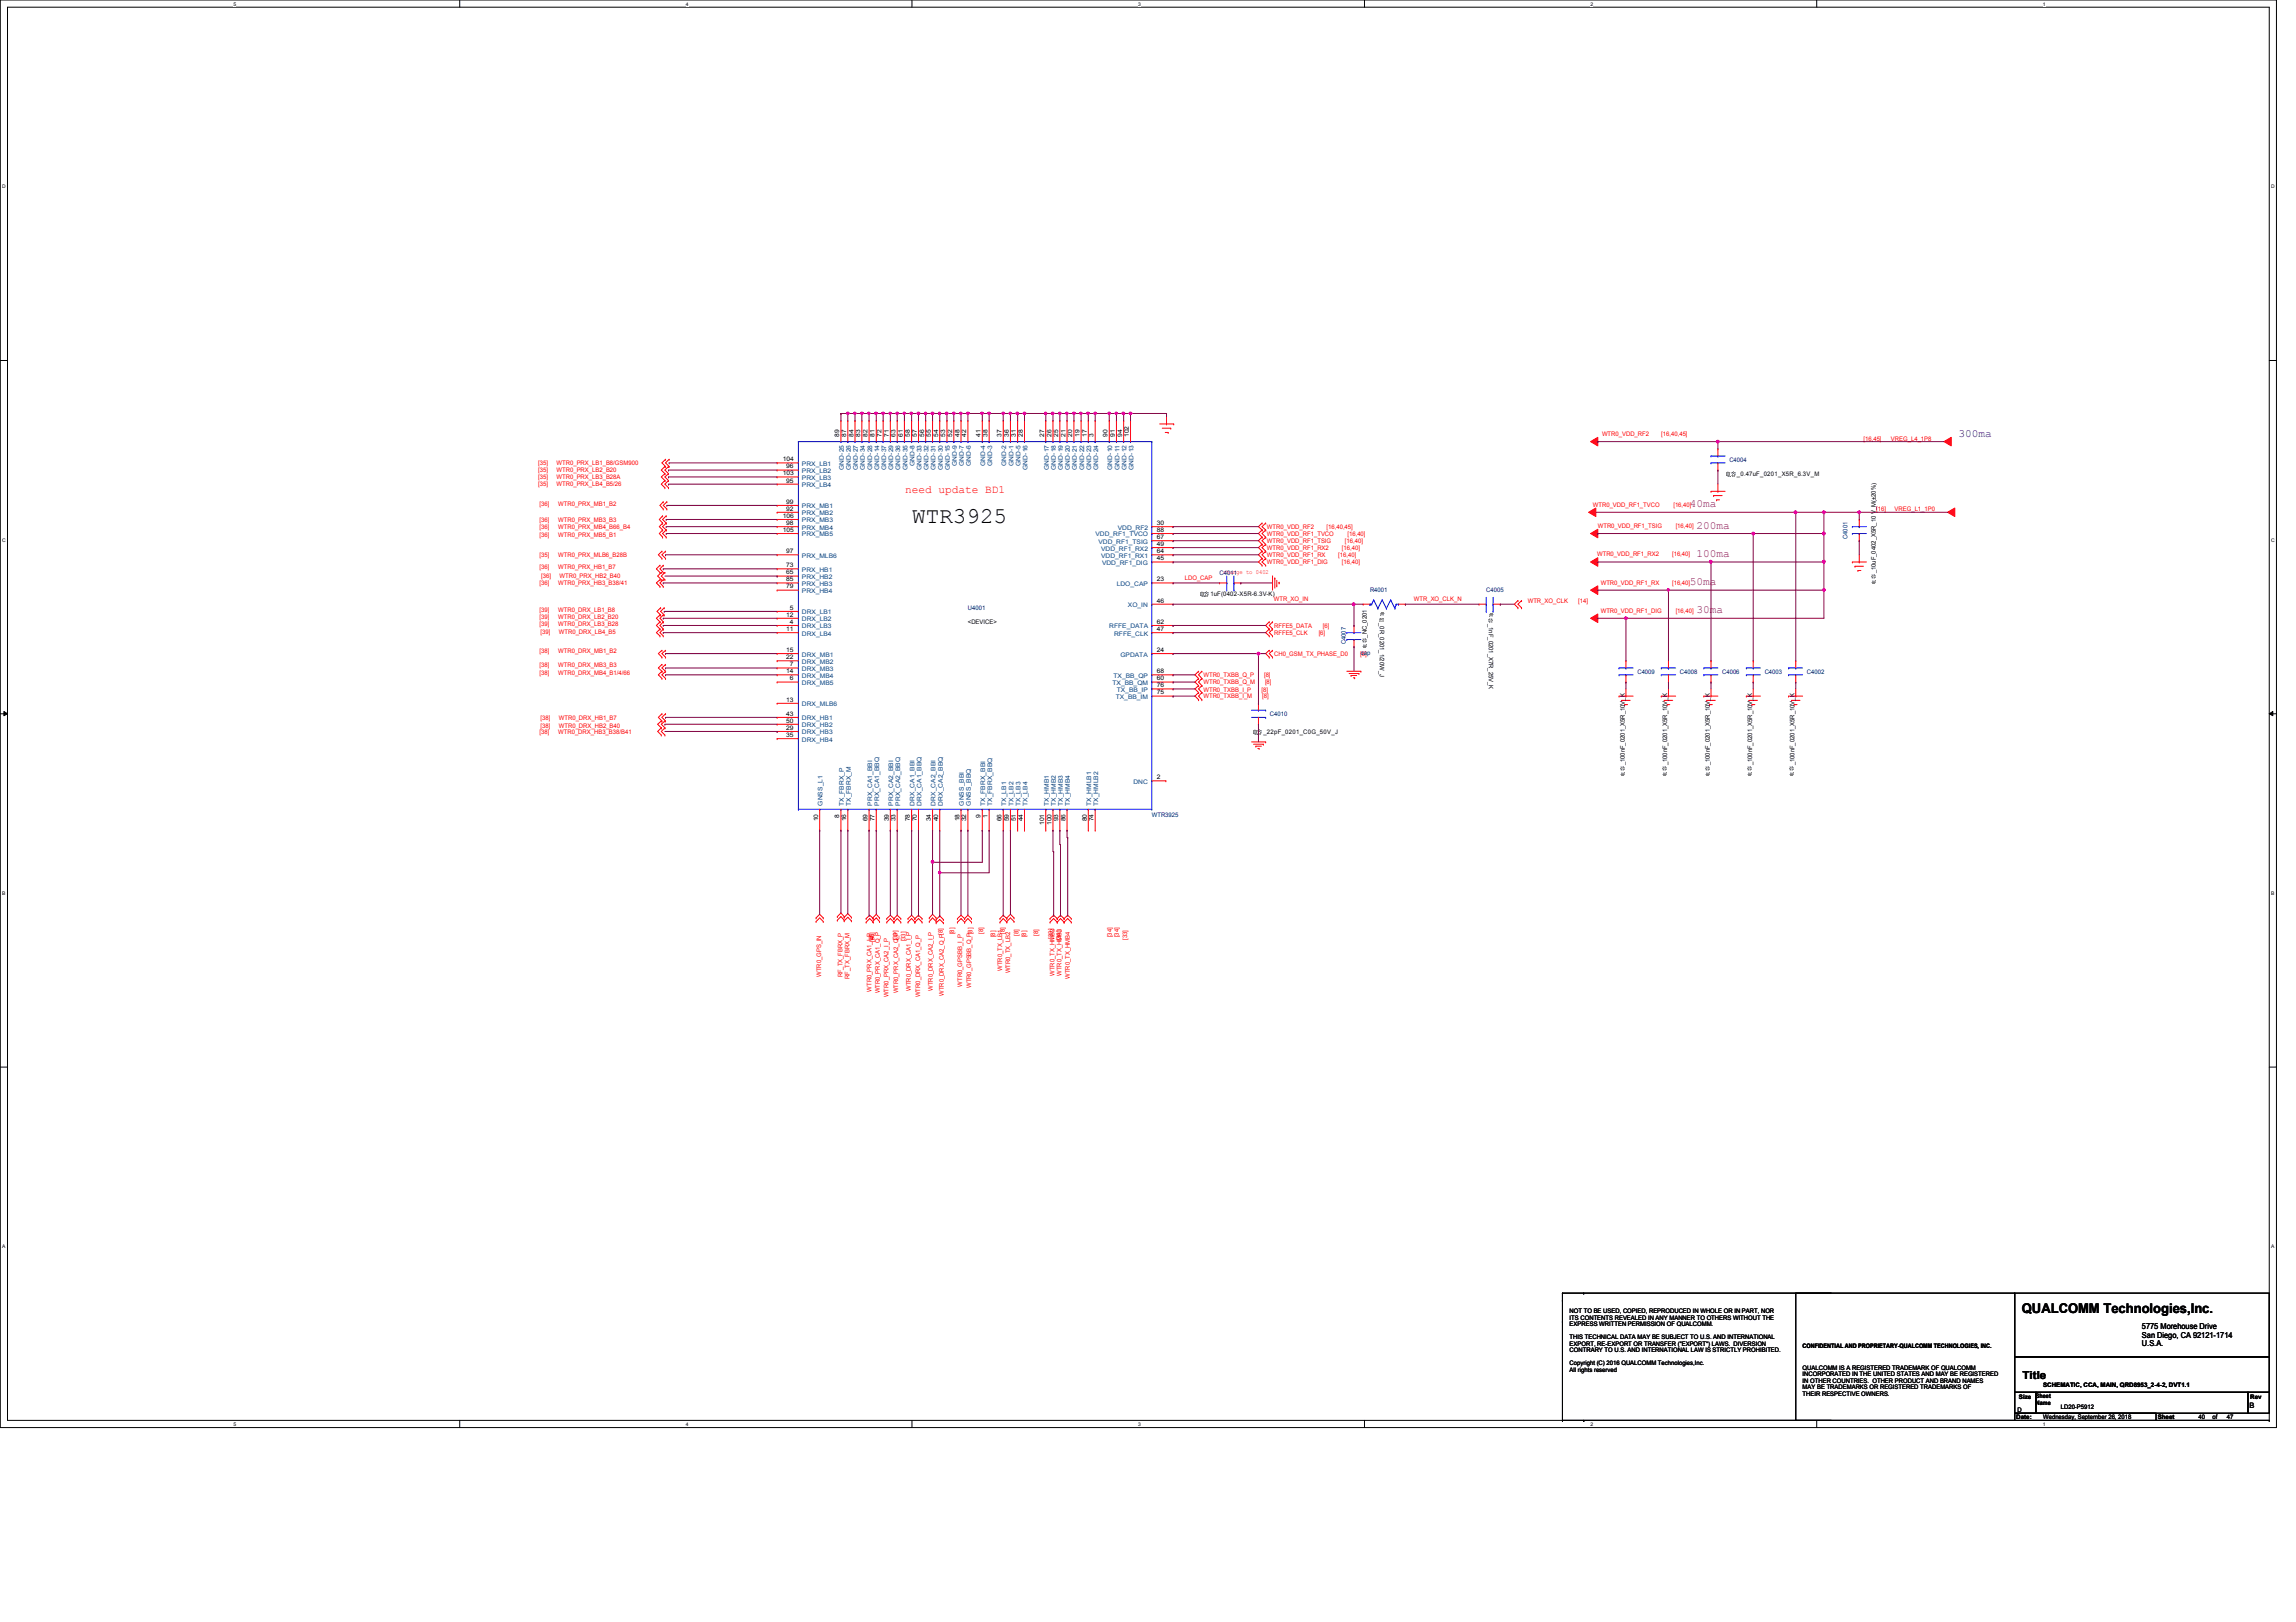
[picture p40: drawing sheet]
<svg xmlns="http://www.w3.org/2000/svg" width="297mm" height="210mm" viewBox="0 0 297 210" stroke-linecap="round" stroke-linejoin="round" font-family="sans-serif">
<defs><g id="words">
<text font-size="2.9" x="118" y="67.7">WTR3925</text>
<text font-size="1.7" x="261.6" y="169.9">QUALCOMM Technologies,Inc.</text>
<text font-size="1.4" fill="#400080" x="253.4" y="56.5">300ma</text>
<text font-size="1.4" fill="#f00" x="117.1" y="63.8">need update BD1</text>
<g font-size="1.4" fill="#800080">
<text x="218.6" y="65.7">40ma</text>
<text x="219.5" y="68.4">200ma</text>
<text x="218.6" y="75.7">50ma</text>
<text x="219.5" y="72.1">100ma</text>
<text x="219.5" y="79.4">30ma</text>
</g>
<text font-size="1.4" x="261.7" y="178.4">Title</text>
<g font-size="1.1">
<text x="277.1" y="172">5775 Morehouse Drive</text>
<text x="277.1" y="173.1">San Diego, CA 92121-1714</text>
<text x="277.1" y="174.2">U.S.A.</text>
</g>
<text font-size="1" x="291" y="182.2">B</text>
<g font-size=".8">
<text x="101.3" y="59.7">104</text>
<text x="108.6" y="56.5" transform="rotate(-90 108.6 56.5)">89</text>
<text x="109.5" y="56.5" transform="rotate(-90 109.5 56.5)">87</text>
<text x="110.4" y="56.5" transform="rotate(-90 110.4 56.5)">84</text>
<text x="111.3" y="56.5" transform="rotate(-90 111.3 56.5)">83</text>
<text x="112.2" y="56.5" transform="rotate(-90 112.2 56.5)">82</text>
<text x="113.2" y="56.5" transform="rotate(-90 113.2 56.5)">81</text>
<text x="114" y="56.5" transform="rotate(-90 114 56.5)">72</text>
<text x="115" y="56.5" transform="rotate(-90 115 56.5)">71</text>
<text x="115.9" y="56.5" transform="rotate(-90 115.9 56.5)">63</text>
<text x="116.8" y="56.5" transform="rotate(-90 116.8 56.5)">61</text>
<text x="117.7" y="56.5" transform="rotate(-90 117.7 56.5)">58</text>
<text x="118.6" y="56.5" transform="rotate(-90 118.6 56.5)">57</text>
<text x="119.5" y="56.5" transform="rotate(-90 119.5 56.5)">56</text>
<text x="120.4" y="56.5" transform="rotate(-90 120.4 56.5)">55</text>
<text x="121.4" y="56.5" transform="rotate(-90 121.4 56.5)">54</text>
<text x="122.3" y="56.5" transform="rotate(-90 122.3 56.5)">53</text>
<text x="123.2" y="56.5" transform="rotate(-90 123.2 56.5)">52</text>
<text x="124.1" y="56.5" transform="rotate(-90 124.1 56.5)">48</text>
<text x="125" y="56.5" transform="rotate(-90 125 56.5)">42</text>
<text x="126.9" y="56.5" transform="rotate(-90 126.9 56.5)">41</text>
<text x="127.8" y="56.5" transform="rotate(-90 127.8 56.5)">38</text>
<text x="129.6" y="56.5" transform="rotate(-90 129.6 56.5)">37</text>
<text x="130.5" y="56.5" transform="rotate(-90 130.5 56.5)">36</text>
<text x="131.4" y="56.5" transform="rotate(-90 131.4 56.5)">31</text>
<text x="132.3" y="56.5" transform="rotate(-90 132.3 56.5)">28</text>
<text x="135.1" y="56.5" transform="rotate(-90 135.1 56.5)">27</text>
<text x="136" y="56.5" transform="rotate(-90 136 56.5)">26</text>
<text x="136.9" y="56.5" transform="rotate(-90 136.9 56.5)">25</text>
<text x="137.8" y="56.5" transform="rotate(-90 137.8 56.5)">21</text>
<text x="138.7" y="56.5" transform="rotate(-90 138.7 56.5)">20</text>
<text x="139.7" y="56.5" transform="rotate(-90 139.7 56.5)">19</text>
<text x="140.6" y="56.5" transform="rotate(-90 140.6 56.5)">17</text>
<text x="141.5" y="56.5" transform="rotate(-90 141.5 56.5)">3</text>
<text x="143.3" y="56.5" transform="rotate(-90 143.3 56.5)">90</text>
<text x="144.2" y="56.5" transform="rotate(-90 144.2 56.5)">91</text>
<text x="145.2" y="56.5" transform="rotate(-90 145.2 56.5)">94</text>
<text x="146" y="56.5" transform="rotate(-90 146 56.5)">102</text>
<text x="101.3" y="61.5">103</text>
<text x="101.7" y="62.4">95</text>
<text x="101.7" y="60.6">96</text>
<text x="101.7" y="65.2">99</text>
<text x="223.2" y="61.6">叠电_0.47uF_0201_X5R_6.3V_M</text>
<text x="101.3" y="68.8">105</text>
<text x="101.3" y="67">106</text>
<text x="101.7" y="66.1">92</text>
<text x="101.7" y="71.6">97</text>
<text x="101.7" y="67.9">98</text>
<text x="149.6" y="67.9">30</text>
<text x="149.6" y="70.7">49</text>
<text x="149.6" y="71.6">64</text>
<text x="149.6" y="69.8">67</text>
<text x="149.6" y="68.8">88</text>
<text x="101.7" y="74.3">65</text>
<text x="101.7" y="73.4">73</text>
<text x="101.7" y="76.2">79</text>
<text x="101.7" y="75.2">85</text>
<text x="149.6" y="75.2">23</text>
<text x="149.6" y="72.5">45</text>
<text x="149.6" y="78">46</text>
<text x="155.1" y="77.1">叠电1uF(0402-X5R-6.3V-K)</text>
<text x="242.7" y="74.2" transform="rotate(-90 242.7 74.2)">_10uF_0402_X5R_10 V_M(±20%)</text>
<text x="242.7" y="75.7">叠</text>
<text x="242.7" y="75">电</text>
<text x="101.7" y="81.7">11</text>
<text x="101.7" y="79.8">12</text>
<text x="102.2" y="80.7">4</text>
<text x="102.2" y="78.9">5</text>
<text x="125.2" y="80.8">&lt;DEVICE&gt;</text>
<text x="149.6" y="81.7">47</text>
<text x="149.6" y="80.7">62</text>
<text x="176.8" y="82.5" transform="rotate(-90 176.8 82.5)">_NC_0201</text>
<text x="176.8" y="83.3">电</text>
<text x="178.5" y="80.6" transform="rotate(90 178.5 80.6)">_0R_0201_1/20W_J</text>
<text x="178.5" y="79.1">电</text>
<text x="178.5" y="79.9">电</text>
<text x="192.6" y="80.7" transform="rotate(90 192.6 80.7)">_1nF_0201_X7R_25V_K</text>
<text x="192.6" y="79.2">电</text>
<text x="192.6" y="80">电</text>
<text x="101.7" y="87.1">14</text>
<text x="101.7" y="84.4">15</text>
<text x="101.7" y="85.3">22</text>
<text x="102.2" y="88.1">6</text>
<text x="102.2" y="86.2">7</text>
<text x="149.6" y="84.4">24</text>
<text x="149.6" y="88.1">60</text>
<text x="149.6" y="87.1">68</text>
<text x="149.6" y="89.9">75</text>
<text x="149.6" y="88.9">76</text>
<text x="176.8" y="84">叠</text>
<text x="101.7" y="90.8">13</text>
<text x="101.7" y="94.4">29</text>
<text x="101.7" y="95.4">35</text>
<text x="101.7" y="92.6">43</text>
<text x="101.7" y="93.5">50</text>
<text x="161.9" y="95">叠电_22pF_0201_C0G_50V_J</text>
<text x="149.6" y="100.8">2</text>
<text x="210.2" y="99.1" transform="rotate(-90 210.2 99.1)">_100nF_0201_X5R_10V_K</text>
<text x="210.2" y="100.6">叠</text>
<text x="210.2" y="99.8">电</text>
<text x="215.7" y="99.1" transform="rotate(-90 215.7 99.1)">_100nF_0201_X5R_10V_K</text>
<text x="215.7" y="100.6">叠</text>
<text x="215.7" y="99.8">电</text>
<text x="221.2" y="99.1" transform="rotate(-90 221.2 99.1)">_100nF_0201_X5R_10V_K</text>
<text x="221.2" y="100.6">叠</text>
<text x="221.2" y="99.8">电</text>
<text x="226.7" y="99.1" transform="rotate(-90 226.7 99.1)">_100nF_0201_X5R_10V_K</text>
<text x="226.7" y="100.6">叠</text>
<text x="226.7" y="99.8">电</text>
<text x="232.2" y="99.1" transform="rotate(-90 232.2 99.1)">_100nF_0201_X5R_10V_K</text>
<text x="232.2" y="100.6">叠</text>
<text x="232.2" y="99.8">电</text>
<text x="105.8" y="106.3" transform="rotate(-90 105.8 106.3)">10</text>
<text x="108.6" y="105.8" transform="rotate(-90 108.6 105.8)">8</text>
<text x="109.5" y="106.3" transform="rotate(-90 109.5 106.3)">16</text>
<text x="112.2" y="106.3" transform="rotate(-90 112.2 106.3)">69</text>
<text x="113.2" y="106.3" transform="rotate(-90 113.2 106.3)">77</text>
<text x="115" y="106.3" transform="rotate(-90 115 106.3)">39</text>
<text x="115.9" y="106.3" transform="rotate(-90 115.9 106.3)">33</text>
<text x="117.7" y="106.3" transform="rotate(-90 117.7 106.3)">78</text>
<text x="118.6" y="106.3" transform="rotate(-90 118.6 106.3)">70</text>
<text x="120.4" y="106.3" transform="rotate(-90 120.4 106.3)">34</text>
<text x="121.4" y="106.3" transform="rotate(-90 121.4 106.3)">40</text>
<text x="124.1" y="106.3" transform="rotate(-90 124.1 106.3)">18</text>
<text x="125" y="106.3" transform="rotate(-90 125 106.3)">32</text>
<text x="126.9" y="105.8" transform="rotate(-90 126.9 105.8)">9</text>
<text x="127.8" y="105.8" transform="rotate(-90 127.8 105.8)">1</text>
<text x="129.6" y="106.3" transform="rotate(-90 129.6 106.3)">66</text>
<text x="130.5" y="106.3" transform="rotate(-90 130.5 106.3)">59</text>
<text x="131.4" y="106.3" transform="rotate(-90 131.4 106.3)">51</text>
<text x="132.3" y="106.3" transform="rotate(-90 132.3 106.3)">44</text>
<text x="135.1" y="106.8" transform="rotate(-90 135.1 106.8)">101</text>
<text x="136" y="106.8" transform="rotate(-90 136 106.8)">100</text>
<text x="136.9" y="106.3" transform="rotate(-90 136.9 106.3)">93</text>
<text x="137.8" y="106.3" transform="rotate(-90 137.8 106.3)">86</text>
<text x="140.6" y="106.3" transform="rotate(-90 140.6 106.3)">80</text>
<text x="141.5" y="106.3" transform="rotate(-90 141.5 106.3)">74</text>
<text x="203.1" y="169.9">NOT TO BE USED, COPIED, REPRODUCED IN WHOLE OR IN PART, NOR</text>
<text x="203.1" y="170.8">ITS CONTENTS REVEALED IN ANY MANNER TO OTHERS WITHOUT THE</text>
<text x="203.1" y="171.6">EXPRESS WRITTEN PERMISSION OF QUALCOMM.</text>
<text x="203.1" y="173.3">THIS TECHNICAL DATA MAY BE SUBJECT TO U.S. AND INTERNATIONAL</text>
<text x="203.1" y="174.2">EXPORT, RE-EXPORT OR TRANSFER (&quot;EXPORT&quot;) LAWS. DIVERSION</text>
<text x="203.1" y="175">CONTRARY TO U.S. AND INTERNATIONAL LAW IS STRICTLY PROHIBITED.</text>
<text x="203.1" y="176.7">Copyright (C) 2016 QUALCOMM Technologies,Inc.</text>
<text x="203.1" y="177.5">All rights reserved</text>
<text x="233.2" y="174.5">CONFIDENTIAL AND PROPRIETARY-QUALCOMM TECHNOLOGIES, INC.</text>
<text x="233.2" y="177.2">QUALCOMM IS A REGISTERED TRADEMARK OF QUALCOMM</text>
<text x="233.2" y="178.1">INCORPORATED IN THE UNITED STATES AND MAY BE REGISTERED</text>
<text x="233.2" y="178.9">IN OTHER COUNTRIES. OTHER PRODUCT AND BRAND NAMES</text>
<text x="233.2" y="179.8">MAY BE TRADEMARKS OR REGISTERED TRADEMARKS OF</text>
<text x="264.3" y="179.5">SCHEMATIC, CCA, MAIN, QRD8953_2-4-2, DVT1.1</text>
<text x="233.2" y="180.6">THEIR RESPECTIVE OWNERS.</text>
<text x="260.9" y="183.6">Date:</text>
<text x="261" y="182.8">D</text>
<text x="261.2" y="181">Size</text>
<text x="263.4" y="180.9">Sheet</text>
<text x="263.4" y="181.8">Name</text>
<text x="264.3" y="183.6">Wednesday, September 26, 2018</text>
<text x="266.6" y="182.3">LD20-P5912</text>
<text x="279.1" y="183.6">Sheet</text>
<text x="284.4" y="183.6">40</text>
<text x="286.3" y="183.6">of</text>
<text x="288.1" y="183.6">47</text>
<text x="291.1" y="181.1">Rev</text>
</g>
<g font-size=".8" fill="#f00">
<text x="207.3" y="56.5">WTR0_VDD_RF2</text>
<text x="214.9" y="56.5">[16,40,45]</text>
<text x="241.1" y="57">[16,45]</text>
<text x="244.6" y="57">VREG_L4_1P8</text>
<text x="69.6" y="60.2">[35]</text>
<text x="69.6" y="61.1">[35]</text>
<text x="69.6" y="61.9">[35]</text>
<text x="69.6" y="62.9">[35]</text>
<text x="69.8" y="65.5">[36]</text>
<text x="72" y="60.2">WTR0_PRX_LB1_B8/GSM900</text>
<text x="72" y="61.1">WTR0_PRX_LB2_B20</text>
<text x="72" y="61.9">WTR0_PRX_LB3_B28A</text>
<text x="72" y="62.9">WTR0_PRX_LB4_B5/26</text>
<text x="72.2" y="65.5">WTR0_PRX_MB1_B2</text>
<text x="206.1" y="65.6">WTR0_VDD_RF1_TVCO</text>
<text x="216.5" y="65.6">[16,40]</text>
<text x="69.8" y="67.5">[36]</text>
<text x="69.8" y="68.5">[36]</text>
<text x="69.8" y="69.5">[36]</text>
<text x="72.2" y="67.5">WTR0_PRX_MB3_B3</text>
<text x="72.2" y="68.5">WTR0_PRX_MB4_B66_B4</text>
<text x="72.2" y="69.5">WTR0_PRX_MB5_B1</text>
<text x="163.9" y="71.2">WTR0_VDD_RF1_RX2</text>
<text x="163.9" y="70.3">WTR0_VDD_RF1_TSIG</text>
<text x="163.9" y="69.3">WTR0_VDD_RF1_TVCO</text>
<text x="163.9" y="68.5">WTR0_VDD_RF2</text>
<text x="171.6" y="68.5">[16,40,45]</text>
<text x="173.6" y="71.2">[16,40]</text>
<text x="174" y="70.3">[16,40]</text>
<text x="174.3" y="69.3">[16,40]</text>
<text x="206.7" y="68.4">WTR0_VDD_RF1_TSIG</text>
<text x="216.8" y="68.4">[16,40]</text>
<text x="242.7" y="66.2">[16]</text>
<text x="245.1" y="66.2">VREG_L1_1P0</text>
<text x="69.8" y="72.1">[35]</text>
<text x="69.8" y="73.6">[36]</text>
<text x="69.8" y="75.6">[36]</text>
<text x="70" y="74.8">[36]</text>
<text x="72.2" y="72.1">WTR0_PRX_MLB6_B28B</text>
<text x="72.2" y="73.6">WTR0_PRX_HB1_B7</text>
<text x="72.2" y="75.6">WTR0_PRX_HB3_B38/41</text>
<text x="72.4" y="74.8">WTR0_PRX_HB2_B40</text>
<text x="153.3" y="75.1">LDO_CAP</text>
<text x="158.2" y="74.3">change to 0402</text>
<text x="163.9" y="73">WTR0_VDD_RF1_DIG</text>
<text x="163.9" y="72.1">WTR0_VDD_RF1_RX</text>
<text x="164.8" y="77.8">WTR_XO_IN</text>
<text x="173.1" y="72.1">[16,40]</text>
<text x="173.6" y="73">[16,40]</text>
<text x="182.9" y="77.8">WTR_XO_CLK_N</text>
<text x="206.6" y="72">WTR0_VDD_RF1_RX2</text>
<text x="207.1" y="75.6">WTR0_VDD_RF1_RX</text>
<text x="216.3" y="72">[16,40]</text>
<text x="216.3" y="75.6">[16,40]</text>
<text x="69.8" y="79.2">[39]</text>
<text x="69.8" y="80.1">[39]</text>
<text x="69.8" y="81.1">[39]</text>
<text x="69.9" y="82.1">[39]</text>
<text x="72.2" y="79.2">WTR0_DRX_LB1_B8</text>
<text x="72.2" y="80.1">WTR0_DRX_LB2_B20</text>
<text x="72.2" y="81.1">WTR0_DRX_LB3_B28</text>
<text x="72.3" y="82.1">WTR0_DRX_LB4_B5</text>
<text x="164.8" y="82.2">RFFE5_CLK</text>
<text x="164.8" y="81.2">RFFE5_DATA</text>
<text x="170.6" y="82.2">[6]</text>
<text x="171.2" y="81.2">[6]</text>
<text x="197.7" y="78.1">WTR_XO_CLK</text>
<text x="204.2" y="78.1">[14]</text>
<text x="207.1" y="79.3">WTR0_VDD_RF1_DIG</text>
<text x="216.8" y="79.3">[16,40]</text>
<text x="69.8" y="84.5">[38]</text>
<text x="69.8" y="86.4">[38]</text>
<text x="69.8" y="87.3">[38]</text>
<text x="72.2" y="84.5">WTR0_DRX_MB1_B2</text>
<text x="72.2" y="86.4">WTR0_DRX_MB3_B3</text>
<text x="72.2" y="87.3">WTR0_DRX_MB4_B1/4/66</text>
<text x="155.7" y="89.5">WTR0_TXBB_I_P</text>
<text x="155.7" y="88.6">WTR0_TXBB_Q_M</text>
<text x="155.7" y="87.6">WTR0_TXBB_Q_P</text>
<text x="163.2" y="89.5">[8]</text>
<text x="163.5" y="87.6">[8]</text>
<text x="163.7" y="88.6">[8]</text>
<text x="164.8" y="84.9">CH0_GSM_TX_PHASE_D0</text>
<text x="176" y="84.9">[6]</text>
<text x="69.8" y="95">[38]</text>
<text x="69.9" y="93.1">[38]</text>
<text x="69.9" y="94.1">[38]</text>
<text x="72.2" y="95">WTR0_DRX_HB3_B38/B41</text>
<text x="72.3" y="93.1">WTR0_DRX_HB1_B7</text>
<text x="72.3" y="94.1">WTR0_DRX_HB2_B40</text>
<text x="155.7" y="90.4">WTR0_TXBB_I_M</text>
<text x="163.3" y="90.4">[8]</text>
<text x="113" y="121.7" transform="rotate(-90 113 121.7)">[8]</text>
<text x="113.1" y="121.9" transform="rotate(-90 113.1 121.9)">[45]</text>
<text x="116.1" y="121.7" transform="rotate(-90 116.1 121.7)">[33]</text>
<text x="117.1" y="121.8" transform="rotate(-90 117.1 121.8)">[33]</text>
<text x="123.4" y="120.9" transform="rotate(-90 123.4 120.9)">[8]</text>
<text x="127.2" y="120.8" transform="rotate(-90 127.2 120.8)">[8]</text>
<text x="128.7" y="121.3" transform="rotate(-90 128.7 121.3)">[8]</text>
<text x="129.7" y="125.6" transform="rotate(-90 129.7 125.6)">WTR0_TX_LB1</text>
<text x="130" y="120.8" transform="rotate(-90 130 120.8)">[8]</text>
<text x="130.7" y="125.9" transform="rotate(-90 130.7 125.9)">WTR0_TX_LB2</text>
<text x="131.8" y="121.1" transform="rotate(-90 131.8 121.1)">[8]</text>
<text x="132.8" y="121.3" transform="rotate(-90 132.8 121.3)">[8]</text>
<text x="134.3" y="121.1" transform="rotate(-90 134.3 121.1)">[8]</text>
<text x="136.2" y="121.5" transform="rotate(-90 136.2 121.5)">[33]</text>
<text x="137.2" y="121.7" transform="rotate(-90 137.2 121.7)">[34]</text>
<text x="143.8" y="121.3" transform="rotate(-90 143.8 121.3)">[34]</text>
<text x="144.7" y="121.3" transform="rotate(-90 144.7 121.3)">[34]</text>
<text x="145.8" y="121.6" transform="rotate(-90 145.8 121.6)">[33]</text>
<text x="106.3" y="126.4" transform="rotate(-90 106.3 126.4)">WTR0_GPS_IN</text>
<text x="109" y="126.5" transform="rotate(-90 109 126.5)">RF_TX_FBRX_P</text>
<text x="109.9" y="126.7" transform="rotate(-90 109.9 126.7)">RF_TX_FBRX_M</text>
<text x="112.7" y="128.3" transform="rotate(-90 112.7 128.3)">WTR0_PRX_CA1_I_P</text>
<text x="113.8" y="128.6" transform="rotate(-90 113.8 128.6)">WTR0_PRX_CA1_Q_P</text>
<text x="114.9" y="129" transform="rotate(-90 114.9 129)">WTR0_PRX_CA2_I_P</text>
<text x="116.2" y="128.6" transform="rotate(-90 116.2 128.6)">WTR0_PRX_CA2_Q_P</text>
<text x="117.9" y="128.2" transform="rotate(-90 117.9 128.2)">WTR0_DRX_CA1_I_P</text>
<text x="119" y="129" transform="rotate(-90 119 129)">WTR0_DRX_CA1_Q_P</text>
<text x="120.7" y="128.2" transform="rotate(-90 120.7 128.2)">WTR0_DRX_CA2_I_P</text>
<text x="122.1" y="128.9" transform="rotate(-90 122.1 128.9)">WTR0_DRX_CA2_Q_P[8]</text>
<text x="124.5" y="127.7" transform="rotate(-90 124.5 127.7)">WTR0_GPSBB_I_P</text>
<text x="125.6" y="127.8" transform="rotate(-90 125.6 127.8)">WTR0_GPSBB_Q_P[8]</text>
<text x="136.4" y="126.3" transform="rotate(-90 136.4 126.3)">WTR0_TX_HMB2</text>
<text x="137.3" y="126.3" transform="rotate(-90 137.3 126.3)">WTR0_TX_HMB3</text>
<text x="138.4" y="126.7" transform="rotate(-90 138.4 126.7)">WTR0_TX_HMB4</text>
</g>
<g font-size=".8" fill="#000080">
<text x="223.7" y="59.8">C4004</text>
<text x="239" y="69.8" transform="rotate(-90 239 69.8)">C4001</text>
<text x="157.8" y="74.4">C4011</text>
<text x="177.2" y="76.6">R4001</text>
<text x="192.3" y="76.6">C4005</text>
<text x="125.2" y="79">U4001</text>
<text x="174.1" y="83.4" transform="rotate(-90 174.1 83.4)">C4007</text>
<text x="176.1" y="84.8">cap</text>
<text x="211.8" y="87.2">C4009</text>
<text x="217.3" y="87.2">C4008</text>
<text x="222.8" y="87.2">C4006</text>
<text x="228.3" y="87.2">C4003</text>
<text x="233.8" y="87.2">C4002</text>
<text x="164.3" y="92.7">C4010</text>
<text x="149" y="105.7">WTR3925</text>
</g>
<g font-size=".8" fill="#004080">
<text x="103.8" y="63">PRX_LB4</text>
<text x="103.8" y="61.2">PRX_LB2</text>
<text x="103.8" y="65.8">PRX_MB1</text>
<text x="103.8" y="62.1">PRX_LB3</text>
<text x="103.8" y="60.3">PRX_LB1</text>
<text x="109.2" y="60.8" transform="rotate(-90 109.2 60.8)">GND-25</text>
<text x="110.1" y="60.8" transform="rotate(-90 110.1 60.8)">GND-26</text>
<text x="111" y="60.8" transform="rotate(-90 111 60.8)">GND-27</text>
<text x="111.9" y="60.8" transform="rotate(-90 111.9 60.8)">GND-34</text>
<text x="112.8" y="60.8" transform="rotate(-90 112.8 60.8)">GND-28</text>
<text x="113.7" y="60.8" transform="rotate(-90 113.7 60.8)">GND-14</text>
<text x="114.6" y="60.8" transform="rotate(-90 114.6 60.8)">GND-37</text>
<text x="115.6" y="60.8" transform="rotate(-90 115.6 60.8)">GND-29</text>
<text x="116.5" y="60.8" transform="rotate(-90 116.5 60.8)">GND-36</text>
<text x="117.4" y="60.8" transform="rotate(-90 117.4 60.8)">GND-35</text>
<text x="118.3" y="60.3" transform="rotate(-90 118.3 60.3)">GND-8</text>
<text x="119.2" y="60.8" transform="rotate(-90 119.2 60.8)">GND-33</text>
<text x="120.1" y="60.8" transform="rotate(-90 120.1 60.8)">GND-32</text>
<text x="121" y="60.8" transform="rotate(-90 121 60.8)">GND-31</text>
<text x="122" y="60.8" transform="rotate(-90 122 60.8)">GND-30</text>
<text x="122.9" y="60.8" transform="rotate(-90 122.9 60.8)">GND-15</text>
<text x="123.8" y="60.3" transform="rotate(-90 123.8 60.3)">GND-9</text>
<text x="124.7" y="60.3" transform="rotate(-90 124.7 60.3)">GND-7</text>
<text x="125.6" y="60.3" transform="rotate(-90 125.6 60.3)">GND-6</text>
<text x="127.5" y="60.3" transform="rotate(-90 127.5 60.3)">GND-4</text>
<text x="128.4" y="60.3" transform="rotate(-90 128.4 60.3)">GND-3</text>
<text x="130.2" y="60.3" transform="rotate(-90 130.2 60.3)">GND-2</text>
<text x="131.1" y="60.3" transform="rotate(-90 131.1 60.3)">GND-1</text>
<text x="132" y="60.3" transform="rotate(-90 132 60.3)">GND-5</text>
<text x="132.9" y="60.8" transform="rotate(-90 132.9 60.8)">GND-16</text>
<text x="135.7" y="60.8" transform="rotate(-90 135.7 60.8)">GND-17</text>
<text x="136.6" y="60.8" transform="rotate(-90 136.6 60.8)">GND-18</text>
<text x="137.5" y="60.8" transform="rotate(-90 137.5 60.8)">GND-19</text>
<text x="138.4" y="60.8" transform="rotate(-90 138.4 60.8)">GND-20</text>
<text x="139.3" y="60.8" transform="rotate(-90 139.3 60.8)">GND-21</text>
<text x="140.2" y="60.8" transform="rotate(-90 140.2 60.8)">GND-22</text>
<text x="141.2" y="60.8" transform="rotate(-90 141.2 60.8)">GND-23</text>
<text x="142.1" y="60.8" transform="rotate(-90 142.1 60.8)">GND-24</text>
<text x="143.9" y="60.8" transform="rotate(-90 143.9 60.8)">GND-10</text>
<text x="144.8" y="60.8" transform="rotate(-90 144.8 60.8)">GND-11</text>
<text x="145.8" y="60.8" transform="rotate(-90 145.8 60.8)">GND-12</text>
<text x="146.6" y="60.8" transform="rotate(-90 146.6 60.8)">GND-13</text>
<text x="103.8" y="66.7">PRX_MB2</text>
<text x="103.8" y="68.5">PRX_MB4</text>
<text x="103.8" y="69.4">PRX_MB5</text>
<text x="103.8" y="67.6">PRX_MB3</text>
<text x="141.7" y="69.4">VDD_RF1_TVCO</text>
<text x="142.1" y="70.4">VDD_RF1_TSIG</text>
<text x="142.4" y="71.2">VDD_RF1_RX2</text>
<text x="144.6" y="68.5">VDD_RF2</text>
<text x="103.8" y="74.9">PRX_HB2</text>
<text x="103.8" y="74">PRX_HB1</text>
<text x="103.8" y="76.8">PRX_HB4</text>
<text x="103.8" y="75.8">PRX_HB3</text>
<text x="103.8" y="72.2">PRX_MLB6</text>
<text x="142.4" y="72.2">VDD_RF1_RX1</text>
<text x="142.6" y="73.1">VDD_RF1_DIG</text>
<text x="144.5" y="75.8">LDO_CAP</text>
<text x="103.8" y="81.3">DRX_LB3</text>
<text x="103.8" y="79.5">DRX_LB1</text>
<text x="103.8" y="82.3">DRX_LB4</text>
<text x="103.8" y="80.4">DRX_LB2</text>
<text x="143.5" y="81.3">RFFE_DATA</text>
<text x="144.1" y="82.3">RFFE_CLK</text>
<text x="145.9" y="78.6">XO_IN</text>
<text x="103.8" y="88.6">DRX_MB5</text>
<text x="103.8" y="86.8">DRX_MB3</text>
<text x="103.8" y="87.7">DRX_MB4</text>
<text x="103.8" y="85">DRX_MB1</text>
<text x="103.8" y="85.9">DRX_MB2</text>
<text x="143.9" y="88.6">TX_BB_QM</text>
<text x="144.1" y="87.7">TX_BB_QP</text>
<text x="144.5" y="89.5">TX_BB_IP</text>
<text x="144.9" y="85">GPDATA</text>
<text x="103.8" y="91.4">DRX_MLB6</text>
<text x="103.8" y="95">DRX_HB3</text>
<text x="103.8" y="96">DRX_HB4</text>
<text x="103.8" y="93.2">DRX_HB1</text>
<text x="103.8" y="94.1">DRX_HB2</text>
<text x="144.4" y="90.5">TX_BB_IM</text>
<text x="146.6" y="101.4">DNC</text>
<text x="106.4" y="104.3" transform="rotate(-90 106.4 104.3)">GNSS_L1</text>
<text x="109.2" y="104.3" transform="rotate(-90 109.2 104.3)">TX_FBRX_P</text>
<text x="110.1" y="104.3" transform="rotate(-90 110.1 104.3)">TX_FBRX_M</text>
<text x="112.8" y="104.3" transform="rotate(-90 112.8 104.3)">PRX_CA1_BBI</text>
<text x="113.7" y="104.3" transform="rotate(-90 113.7 104.3)">PRX_CA1_BBQ</text>
<text x="115.6" y="104.3" transform="rotate(-90 115.6 104.3)">PRX_CA2_BBI</text>
<text x="116.5" y="104.3" transform="rotate(-90 116.5 104.3)">PRX_CA2_BBQ</text>
<text x="118.3" y="104.3" transform="rotate(-90 118.3 104.3)">DRX_CA1_BBI</text>
<text x="119.2" y="104.3" transform="rotate(-90 119.2 104.3)">DRX_CA1_BBQ</text>
<text x="121" y="104.3" transform="rotate(-90 121 104.3)">DRX_CA2_BBI</text>
<text x="122" y="104.3" transform="rotate(-90 122 104.3)">DRX_CA2_BBQ</text>
<text x="124.7" y="104.3" transform="rotate(-90 124.7 104.3)">GNSS_BBI</text>
<text x="125.6" y="104.3" transform="rotate(-90 125.6 104.3)">GNSS_BBQ</text>
<text x="127.5" y="104.3" transform="rotate(-90 127.5 104.3)">TX_FBRX_BBI</text>
<text x="128.4" y="104.3" transform="rotate(-90 128.4 104.3)">TX_FBRX_BBQ</text>
<text x="130.2" y="104.3" transform="rotate(-90 130.2 104.3)">TX_LB1</text>
<text x="131.1" y="104.3" transform="rotate(-90 131.1 104.3)">TX_LB2</text>
<text x="132" y="104.3" transform="rotate(-90 132 104.3)">TX_LB3</text>
<text x="132.9" y="104.3" transform="rotate(-90 132.9 104.3)">TX_LB4</text>
<text x="135.7" y="104.3" transform="rotate(-90 135.7 104.3)">TX_HMB1</text>
<text x="136.6" y="104.3" transform="rotate(-90 136.6 104.3)">TX_HMB2</text>
<text x="137.5" y="104.3" transform="rotate(-90 137.5 104.3)">TX_HMB3</text>
<text x="138.4" y="104.3" transform="rotate(-90 138.4 104.3)">TX_HMB4</text>
<text x="141.2" y="104.3" transform="rotate(-90 141.2 104.3)">TX_HMLB1</text>
<text x="142.1" y="104.3" transform="rotate(-90 142.1 104.3)">TX_HMLB2</text>
</g>
<g font-size=".6">
<text x="30.2" y=".7">5</text>
<text x="88.7" y=".7">4</text>
<text x="147.2" y=".7">3</text>
<text x="205.8" y=".7">2</text>
<text x="264.3" y=".7">1</text>
<text x=".3" y="24.4">D</text>
<text x="293.8" y="24.4">D</text>
<text x=".3" y="70.1">C</text>
<text x="293.8" y="70.1">C</text>
<text x=".3" y="115.8">B</text>
<text x="293.8" y="115.8">B</text>
<text x=".3" y="161.5">A</text>
<text x="293.8" y="161.5">A</text>
<text x="30.2" y="184.5">5</text>
<text x="88.7" y="184.5">4</text>
<text x="147.2" y="184.5">3</text>
<text x="205.8" y="184.5">2</text>
<text x="264.3" y="184.5">1</text>
</g>
</g></defs>
<path d="M0 0h294.5v184.7h-294.5zM1 .9h292.6v182.9h-292.6z" fill="none" stroke="#000" stroke-width=".13"/>
<g fill="#fff">
<path d="M30.2 .1h.4v.7h-.4z"/>
<path d="M30.2 183.9h.4v.8h-.4z"/>
</g>
<path d="M59.5 0v.9M59.5 183.8v.9" fill="none" stroke="#000" stroke-width=".13"/>
<g fill="#fff">
<path d="M88.7 .1h.4v.7h-.4z"/>
<path d="M88.7 183.9h.4v.8h-.4z"/>
</g>
<path d="M118 0v.9M118 183.8v.9" fill="none" stroke="#000" stroke-width=".13"/>
<g fill="#fff">
<path d="M147.2 .1h.4v.7h-.4z"/>
<path d="M147.2 183.9h.4v.8h-.4z"/>
</g>
<path d="M176.5 0v.9M176.5 183.8v.9" fill="none" stroke="#000" stroke-width=".13"/>
<g fill="#fff">
<path d="M205.8 .1h.3v.7h-.3z"/>
<path d="M205.8 183.9h.3v.8h-.3z"/>
</g>
<path d="M235 0v.9M235 183.8v.9" fill="none" stroke="#000" stroke-width=".13"/>
<g fill="#fff">
<path d="M264.3 .1h.3v.7h-.3z"/>
<path d="M264.3 183.9h.3v.8h-.3z"/>
<path d="M.3 23.8h.5v.7h-.5z"/>
<path d="M293.8 23.8h.5v.7h-.5z"/>
<path d="M.3 69.5h.5v.7h-.5z"/>
<path d="M293.8 69.5h.5v.7h-.5z"/>
</g>
<path d="M0 46.7h1M293.6 46.7h.9" fill="none" stroke="#000" stroke-width=".13"/>
<g fill="#fff">
<path d="M.3 115.2h.4v.8h-.4z"/>
<path d="M293.8 115.2h.5v.8h-.5z"/>
</g>
<path d="M0 92.4h1M.5 92.1l.5 .3-.5 .2zM293.6 92.4l.4-.3v.5zM293.6 92.4h.9" fill="none" stroke="#000" stroke-width=".13"/>
<path d="M.5 92.1l.5 .3-.5 .2zM293.6 92.4l.4-.3v.5z" fill="#000"/>
<g fill="#fff">
<path d="M.3 161h.4v.7h-.4z"/>
<path d="M293.8 161h.4v.7h-.4z"/>
</g>
<path d="M0 138.1h1M293.6 138.1h.9" fill="none" stroke="#000" stroke-width=".13"/>
<g fill="none" stroke="#f00" stroke-width=".13">
<path d="M86.1 59.4h.1M86.1 59.4l-.5 .5 .5 .5M86.6 59.4h.1M86.6 59.4l-.5 .5 .5 .5M150 54.9h1.8M150.4 55.4h1.1M150.7 56h.4M150.9 54.9h.1M150.9 54v.9M151.1 56h.1M151.5 55.4h.1M151.8 54.9h.1"/>
<path d="M85.4 73.2h.1M85.4 74.1h.1M85.4 75h.1M85.4 75.9h.1M85.4 79.6h.1M85.4 73.2l-.5 .4 .5 .5M85.4 75l-.5 .4 .5 .5M85.4 79.6l-.5 .4 .5 .5M85.5 78.7h.1M85.5 79.6h.1M85.5 78.7l-.5 .4 .5 .5M85.6 71.3h.1"/>
<path d="M85.6 72.3h.1M85.6 71.3l-.4 .5 .4 .5M85.7 66.8h.1M85.7 67.7h.1M85.7 68.6h.1M85.7 69.5h.1M85.7 66.8l-.4 .4 .4 .5M85.7 67.7l-.4 .5 .4 .4M85.7 68.6l-.4 .4 .4 .5M85.8 64.9h.1M85.8 65.9h.1M85.8 73.2h.1"/>
<path d="M85.8 74.1h.1M85.8 75h.1M85.8 75.9h.1M85.8 79.6h.1M85.8 64.9l-.4 .5 .4 .5M85.8 73.2l-.4 .4 .4 .5M85.8 75l-.4 .4 .4 .5M85.8 79.6l-.4 .4 .4 .5M85.9 78.7h.1M85.9 79.6h.1M85.9 78.7l-.4 .4 .4 .5M86 60.4h.1"/>
<path d="M86 61.3h.1M86 62.2h.1M86 63.1h.1M86 60.4l-.4 .4 .4 .5M86 61.3l-.4 .4 .4 .5M86 62.2l-.4 .5 .4 .4M86.1 60.4h.1M86.1 71.3h.1M86.1 72.3h.1M86.1 71.3l-.5 .5 .5 .5M86.2 66.8h.1M86.2 67.7h.1"/>
<path d="M86.2 68.6h.1M86.2 69.5h.1M86.2 66.8l-.5 .4 .5 .5M86.2 67.7l-.5 .5 .5 .4M86.2 68.6l-.5 .4 .5 .5M86.3 64.9h.1M86.3 65.9h.1M86.3 64.9l-.5 .5 .5 .5M86.5 60.4h.1M86.5 61.3h.1M86.5 62.2h.1M86.5 63.1h.1"/>
<path d="M86.5 60.4l-.5 .4 .5 .5M86.5 61.3l-.5 .4 .5 .5M86.5 62.2l-.5 .5 .5 .4M86.6 60.4h.1M163.3 72.3h.1M163.3 73.2h.1M163.3 71.3h.1M163.3 70.4h.1M163.3 69.5h.1M163.3 68.6h.1M163.3 67.7h.1M163.3 72.3l-.5 .4 .5 .5"/>
<path d="M163.3 71.3l-.5 .5 .5 .5M163.3 70.4l-.5 .5 .5 .4M163.3 69.5l-.5 .5 .5 .4M163.3 68.6l-.5 .4 .5 .5M163.3 67.7l-.5 .5 .5 .4M163.7 73.2h.1M163.7 72.3h.1M163.7 71.3h.1M163.7 70.4h.1M163.7 69.5h.1M163.7 68.6h.1M163.7 67.7h.1"/>
<path d="M163.7 72.3l-.4 .4 .4 .5M163.7 71.3l-.4 .5 .4 .5M163.7 70.4l-.4 .5 .4 .4M163.7 69.5l-.4 .5 .4 .4M163.7 68.6l-.4 .4 .4 .5M163.7 67.7l-.4 .5 .4 .4M164.6 74.5h.1M164.6 74.5v1.9M164.9 74.8h.1M164.9 74.8v1.3M165.2 75.8h.1M165.2 75.1v.7"/>
<path d="M165.5 75.4h.1M165.5 75.4v.2M221.4 63.6h.1M221.4 63.6h1.8M221.7 64.1h.1M221.7 64.1h1.1M222.1 64.7h.1M222.1 64.7h.4M222.2 63.6h.1M222.2 62.7v.9M239.6 72.7h.1M239.6 72.7h1.9"/>
<path d="M240 73.3h.1M240 73.3h1.1M240.4 73.8h.1M240.4 73.8h.3M240.5 72.7h.1M240.5 71.8v.9M85.4 80.5h.1M85.4 81.4h.1M85.4 82.3h.1M85.4 80.5l-.5 .4 .5 .5M85.4 81.4l-.5 .5 .5 .4M85.6 84.2h.1"/>
<path d="M85.6 85h.1M85.6 86h.1M85.6 86.9h.1M85.6 92.4h.1M85.6 93.3h.1M85.6 84.2l-.4 .4 .4 .4M85.6 86l-.4 .4 .4 .5M85.6 92.4l-.4 .4 .4 .5M85.8 80.5h.1M85.8 81.4h.1M85.8 82.3h.1M85.8 80.5l-.4 .4 .4 .5"/>
<path d="M85.8 81.4l-.4 .5 .4 .4M86.1 84.2h.1M86.1 85h.1M86.1 86h.1M86.1 86.9h.1M86.1 92.4h.1M86.1 93.3h.1M86.1 84.2l-.5 .4 .5 .4M86.1 86l-.5 .4 .5 .5M86.1 92.4l-.5 .4 .5 .5M155.1 89.6h.1M155.1 90.6h.1"/>
<path d="M155.1 88.7h.1M155.1 87.8h.1M155.1 86.9h.1M155.1 89.6l-.5 .5 .5 .5M155.1 88.7l-.5 .5 .5 .4M155.1 87.8l-.5 .5 .5 .4M155.1 86.9l-.5 .4 .5 .5M155.5 90.6h.1M155.5 89.6h.1M155.5 88.7h.1M155.5 87.8h.1M155.5 86.9h.1"/>
<path d="M155.5 89.6l-.4 .5 .4 .5M155.5 88.7l-.4 .5 .4 .4M155.5 87.8l-.4 .5 .4 .4M155.5 86.9l-.4 .4 .4 .5M161.9 96h1.8M162.2 96.3h1.2M162.5 96.6h.1M162.5 96.6h.7M162.7 96.9h.2M162.9 96.9h.1M163.4 96.3h.1M163.7 96h.1"/>
<path d="M164.2 84.2h.1M164.2 85h.1M164.2 81.4h.1M164.2 82.3h.1M164.2 80.5h.1M164.2 80.5l-.5 .4 .5 .5M164.2 84.2l-.5 .4 .5 .4M164.2 81.4l-.5 .5 .5 .4M164.6 85h.1M164.6 84.2h.1M164.6 82.3h.1M164.6 81.4h.1"/>
<path d="M164.6 80.5h.1M164.6 84.2l-.4 .4 .4 .4M164.6 81.4l-.4 .5 .4 .4M164.6 80.5l-.4 .4 .4 .5M174.2 86.9h1.9M174.5 87.2h1.3M174.8 87.4h.1M174.8 87.4h.7M175.1 87.7h.2M175.3 87.7h.1M175.8 87.2h.1M176.1 86.9h.1"/>
<path d="M209.5 90.1h.1M209.5 90.1h1.8M209.8 90.6h.1M209.8 90.6h1.1M210.2 91.2h.1M210.2 91.2h.4M210.4 90.1h.1M210.4 89.2v.9M214.9 90.1h.1M214.9 90.1h1.9M215.3 90.6h.1M215.3 90.6h1.1"/>
<path d="M215.7 91.2h.1M215.7 91.2h.3M215.9 90.1h.1M215.9 89.2v.9M220.4 90.1h.1M220.4 90.1h1.8M220.8 90.6h.1M220.8 90.6h1.1M221.1 91.2h.1M221.1 91.2h.4M221.4 90.1h.1M221.4 89.2v.9"/>
<path d="M225.9 90.1h.1M225.9 90.1h1.8M226.3 90.6h.1M226.3 90.6h1.1M226.6 91.2h.1M226.6 91.2h.4M226.8 90.1h.1M226.8 89.2v.9M231.4 90.1h.1M231.4 90.1h1.8M231.8 90.6h.1M231.8 90.6h1.1"/>
<path d="M232.1 91.2h.1M232.1 91.2h.4M232.3 90.1h.1M232.3 89.2v.9M105.6 118.8h.1M105.6 119.3h.1M105.6 118.8l.4-.5 .5 .5M105.6 119.3l.4-.5 .5 .5M106.5 118.8h.1M106.5 119.3h.1M108.3 118.6h.1M108.3 119.1h.1"/>
<path d="M108.3 118.6l.5-.4 .4 .4M108.3 119.1l.5-.5 .4 .5M109.2 118.6h.1M109.2 119.1h.1M109.2 118.7h.1M109.2 119.2h.1M109.2 118.7l.5-.5 .4 .5M109.2 119.2l.5-.5 .4 .5M110.1 118.7h.1M110.1 119.2h.1M112.1 118.9h.1M112.1 119.3h.1"/>
<path d="M112.1 118.9l.4-.5 .5 .5M112.1 119.3l.4-.4 .5 .4M112.9 118.8h.1M112.9 119.3h.1M112.9 118.8l.5-.5 .4 .5M112.9 119.3l.5-.5 .4 .5M113 118.9h.1M113 119.3h.1M113.8 118.8h.1M113.8 119.3h.1M114.7 118.9h.1M114.7 119.3h.1"/>
<path d="M114.7 118.9l.5-.5 .5 .5M114.7 119.3l.5-.4 .5 .4M115.7 118.9h.1M115.7 119.3h.1M115.7 118.9l.4-.5 .4 .5M115.7 119.3l.4-.4 .4 .4M116.5 118.9h.1M116.5 119.3h.1M117.5 118.9h.1M117.5 119.3h.1M117.5 118.9l.4-.5 .5 .5M117.5 119.3l.4-.4 .5 .4"/>
<path d="M118.4 118.9h.1M118.4 119.3h.1M118.4 118.9l.4-.5 .5 .5M118.4 119.3l.4-.4 .5 .4M119.3 118.9h.1M119.3 119.3h.1M120.2 118.8h.1M120.2 119.3h.1M120.2 118.8l.4-.5 .5 .5M120.2 119.3l.4-.5 .5 .5M121.1 118.8h.1M121.1 119.3h.1"/>
<path d="M121.1 119h.1M121.1 119.4h.1M121.1 119.4l.5-.4 .4 .4M121.1 119l.5-.5 .4 .5M122 119h.1M122 119.4h.1M123.9 118.9h.1M123.9 119.3h.1M123.9 118.9l.4-.5 .5 .5M123.9 119.3l.4-.4 .5 .4M124.8 118.9h.1M124.8 119.3h.1"/>
<path d="M124.8 118.9l.4-.5 .5 .5M124.8 119.3l.4-.4 .5 .4M125.7 118.9h.1M125.7 119.3h.1M129.4 118.9h.1M129.4 119.3h.1M129.4 118.9l.4-.5 .5 .5M129.4 119.3l.4-.4 .5 .4M130.3 118.9h.1M130.3 119.3h.1M130.3 118.8h.1M130.3 118.8l.4-.5 .5 .5"/>
<path d="M130.3 119.3l.4-.5 .5 .5M131.2 118.8h.1M131.2 119.3h.1M135.8 118.9h.1M135.8 119.3h.1M135.8 118.9l.5-.5 .5 .5M135.8 119.3l.5-.4 .5 .4M136.8 118.9h.1M136.8 119.3h.1M136.8 118.9l.4-.5 .5 .5M136.8 119.3l.4-.4 .5 .4M137.7 118.9h.1"/>
<path d="M137.7 119.3h.1M137.7 118.9l.4-.5 .5 .5M137.7 119.3l.4-.4 .5 .4M138.6 118.9h.1M138.6 119.3h.1"/>
</g>
<path d="M251.5 57.1l.9-.5v1.1z" fill-rule="evenodd" fill="#f00"/>
<path d="M251.5 57.1l.9-.5v1.1z" fill="none" stroke="#f00" stroke-width=".13"/>
<path d="M205.8 57.1l.9-.5v1.1z" fill-rule="evenodd" fill="#f00"/>
<path d="M205.8 57.1l.9-.5v1.1z" fill="none" stroke="#f00" stroke-width=".13"/>
<path d="M252 66.3l.9-.6v1.1z" fill-rule="evenodd" fill="#f00"/>
<path d="M252 66.3l.9-.6v1.1z" fill="none" stroke="#f00" stroke-width=".13"/>
<path d="M205.8 72.7l.9-.5v1.1z" fill-rule="evenodd" fill="#f00"/>
<path d="M205.8 72.7l.9-.5v1.1z" fill="none" stroke="#f00" stroke-width=".13"/>
<path d="M205.8 76.4l.9-.6v1.1z" fill-rule="evenodd" fill="#f00"/>
<path d="M205.8 76.4l.9-.6v1.1z" fill="none" stroke="#f00" stroke-width=".13"/>
<path d="M205.5 66.3l1-.6v1.1z" fill-rule="evenodd" fill="#f00"/>
<path d="M205.5 66.3l1-.6v1.1z" fill="none" stroke="#f00" stroke-width=".13"/>
<path d="M205.8 69l.9-.5v1.1z" fill-rule="evenodd" fill="#f00"/>
<path d="M196.4 78.7h.1M196.4 77.7h.1M196.4 77.7l-.5 .5 .5 .5M196.8 77.7h.1M196.8 78.7h.1M196.8 77.7l-.4 .5 .4 .5M205.8 69l.9-.5v1.1z" fill="none" stroke="#f00" stroke-width=".13"/>
<path d="M205.8 80l.9-.5v1.1z" fill-rule="evenodd" fill="#f00"/>
<g fill="none" stroke="#f00" stroke-width=".13">
<path d="M100.5 59.9h.1M100.5 59.9h2.8M108.8 54.4h.1M108.8 54.4v2.7M109.7 54.4h.1M109.7 54.4v2.7M110.6 54.4h.1M110.6 54.4v2.7M111.5 54.4h.1M111.5 54.4v2.7M112.4 54.4h.1M112.4 54.4v2.7"/>
<path d="M113.4 54.4h.1M113.4 54.4v2.7M114.3 54.4h.1M114.3 54.4v2.7M115.2 54.4h.1M115.2 54.4v2.7M116.1 54.4h.1M116.1 54.4v2.7M117 54.4h.1M117 54.4v2.7M117.9 54.4h.1M117.9 54.4v2.7"/>
<path d="M118.8 54.4h.1M118.8 54.4v2.7M119.8 54.4h.1M119.8 54.4v2.7M120.6 54.4h.1M120.6 54.4v2.7M121.6 54.4h.1M121.6 54.4v2.7M122.5 54.4h.1M122.5 54.4v2.7M123.4 54.4h.1M123.4 54.4v2.7"/>
<path d="M124.3 54.4h.1M124.3 54.4v2.7M125.2 54.4h.1M125.2 54.4v2.7M127.1 54.4h.1M127.1 54.4v2.7M128 54.4h.1M128 54.4v2.7M129.8 54.4h.1M129.8 54.4v2.7M130.7 54.4h.1M130.7 54.4v2.7"/>
<path d="M131.7 54.4h.1M131.7 54.4v2.7M132.5 54.4h.1M132.5 54.4v2.7M135.3 54.4h.1M135.3 54.4v2.7M136.2 54.4h.1M136.2 54.4v2.7M137.1 54.4h.1M137.1 54.4v2.7M138 54.4h.1M138 54.4v2.7"/>
<path d="M138.9 54.4h.1M138.9 54.4v2.7M139.9 54.4h.1M139.9 54.4v2.7M140.8 54.4h.1M140.8 54.4v2.7M141.7 54.4h.1M141.7 54.4v2.7M143.5 54.4h.1M143.5 54.4v2.7M144.4 54.4h.1M144.4 54.4v2.7"/>
<path d="M145.4 54.4h.1M145.4 54.4v2.7M146.3 54.4h.1M146.3 54.4v2.7M222.2 58.1h.1M222.2 58.1v.9M222.2 59.9v.9M85.6 74.1h.1M85.6 75h.1M85.6 74.1l-.5 .4 .5 .5M86 74.1h.1M86 75h.1"/>
<path d="M86 74.1l-.4 .4 .4 .5M100.5 79.1h.1M100.5 74.5h.1M100.5 73.6h.1M100.5 76.4h.1M100.5 75.4h.1M100.5 66.3h.1M100.5 62.7h.1M100.5 60.8h.1M100.5 71.8h.1M100.5 68.2h.1M100.5 65.4h.1"/>
<path d="M100.5 61.7h.1M100.5 69h.1M100.5 67.2h.1M100.5 75.4h2.8M100.5 79.1h2.8M100.5 68.2h2.8M100.5 71.8h2.8M100.5 74.5h2.8M100.5 73.6h2.8M100.5 76.4h2.8M100.5 69h2.8M100.5 66.3h2.8"/>
<path d="M100.5 62.7h2.8M100.5 60.8h2.8M100.5 65.4h2.8M100.5 61.7h2.8M100.5 67.2h2.8M149 75.4h2.8M149 78.2h2.8M149 68.2h2.8M149 72.7h2.8M149 70.9h2.8M149 71.8h2.8M149 70h2.8"/>
<path d="M149 69h2.8M151.8 75.4h.1M151.8 68.2h.1M151.8 72.7h.1M151.8 78.2h.1M151.8 70.9h.1M151.8 71.8h.1M151.8 70h.1M151.8 69h.1M157.8 75.4h.1M157.8 75.4h.9M159.6 75.4h.9"/>
<path d="M160.5 75.4h.1M176.4 78.2h.1M176.4 78.2h.8M180.9 78.2h.9M181.8 78.2h.1M191.3 78.2h.1M191.3 78.2h1M193.2 78.2h.9M194.1 78.2h.1M222.2 60.8h.1M240.5 67.2h.1M240.5 70h.1"/>
<path d="M240.5 67.2v1M240.5 69v1M85.6 94.2h.1M85.6 95.1h.1M85.6 93.3h.1M85.6 94.2l-.5 .5 .5 .4M85.6 93.3l-.5 .4 .5 .5M85.6 86.9h.1M85.6 87.8h.1M85.6 86.9l-.4 .4 .4 .5M86 94.2h.1M86 95.1h.1"/>
<path d="M86 93.3h.1M86 94.2l-.4 .5 .4 .4M86 93.3l-.4 .4 .4 .5M86.1 86.9h.1M86.1 87.8h.1M86.1 86.9l-.5 .4 .5 .5M100.5 80.9h.1M100.5 88.3h.1M100.5 86.4h.1M100.5 81.9h.1M100.5 80h.1M100.5 91h.1"/>
<path d="M100.5 87.3h.1M100.5 84.6h.1M100.5 85.5h.1M100.5 94.7h.1M100.5 95.6h.1M100.5 92.8h.1M100.5 93.7h.1M100.5 80.9h2.8M100.5 88.3h2.8M100.5 86.4h2.8M100.5 81.9h2.8M100.5 80h2.8"/>
<path d="M100.5 91h2.8M100.5 87.3h2.8M100.5 84.6h2.8M100.5 85.5h2.8M100.5 94.7h2.8M100.5 95.6h2.8M100.5 92.8h2.8M100.5 93.7h2.8M149 80.9h2.8M149 88.3h2.8M149 81.9h2.8M149 87.3h2.8"/>
<path d="M149 84.6h2.8M149 90.1h2.8M149 89.2h2.8M151.8 84.6h.1M151.8 81.9h.1M151.8 88.3h.1M151.8 80.9h.1M151.8 87.3h.1M151.8 90.1h.1M151.8 89.2h.1M162.8 93.7h.1M162.8 91h.1"/>
<path d="M162.8 91v.9M162.8 92.8v.9M175.2 80.9h.1M175.2 83.7h.1M175.2 80.9v1M175.2 82.8v.9M205.8 80l.9-.5v1.1zM210.4 85.5h.1M210.4 88.3h.1M210.4 85.5v.9M210.4 87.3v1M215.9 85.5h.1"/>
<path d="M215.9 88.3h.1M215.9 85.5v.9M215.9 87.3v1M221.4 85.5h.1M221.4 88.3h.1M221.4 85.5v.9M221.4 87.3v1M226.8 85.5h.1M226.8 88.3h.1M226.8 85.5v.9M226.8 87.3v1M232.3 85.5h.1"/>
<path d="M232.3 88.3h.1M232.3 85.5v.9M232.3 87.3v1M106 107.4h.1M106 104.7v2.7M108.8 107.4h.1M108.8 104.7v2.7M109.7 107.4h.1M109.7 104.7v2.7M112.4 107.4h.1M112.4 104.7v2.7M113.4 107.4h.1"/>
<path d="M113.4 104.7v2.7M115.2 107.4h.1M115.2 104.7v2.7M116.1 107.4h.1M116.1 104.7v2.7M117.9 107.4h.1M117.9 104.7v2.7M118.8 107.4h.1M118.8 104.7v2.7M120.6 107.4h.1M120.6 104.7v2.7M121.6 107.4h.1"/>
<path d="M121.6 104.7v2.7M124.3 107.4h.1M124.3 104.7v2.7M125.2 107.4h.1M125.2 104.7v2.7M127.1 107.4h.1M127.1 104.7v2.7M128 107.4h.1M128 104.7v2.7M129.8 107.4h.1M129.8 104.7v2.7M130.7 107.4h.1"/>
<path d="M130.7 104.7v2.7M131.7 107.4h.1M131.7 104.7v2.7M132.5 107.4h.1M132.5 104.7v2.7M135.3 107.4h.1M135.3 104.7v2.7M136.2 107.4h.1M136.2 104.7v2.7M137.1 107.4h.1M137.1 104.7v2.7M138 107.4h.1"/>
<path d="M138 104.7v2.7M140.8 107.4h.1M140.8 104.7v2.7M141.7 107.4h.1M141.7 104.7v2.7M149 101h1.8M150.8 101h.1"/>
</g>
<g fill="none" stroke="#000" stroke-width=".13">
<path d="M202.1 171h.1M202.1 167.3h.1M202.1 168.3h.1M202.1 167.3h34.8M202.1 167.3v16.5M204.9 167.3h.1M232.3 167.3h28.3v16.5h-28.3zM260.6 167.3h33v8.3h-33zM260.6 175.6h33v4.6h-33zM202.1 183.8h.1M202.1 183.8h34.8M204.9 183.8h.1"/>
<path d="M260.6 180.2h2.8v2.7h-2.8zM260.6 182.9h18.3v.9h-18.3zM263.4 180.2h27.4v2.7h-27.4zM278.9 183.8h14.7M290.8 180.2h2.8v2.7h-2.8zM293.6 183.8h.1"/>
</g>
<g fill="none" stroke="#00f" stroke-width=".13">
<path d="M103.3 59.9h.1M103.3 57.1h.1M103.3 57.1h45.7M103.3 57.1v47.6M108.8 57.1h.1M109.7 57.1h.1M110.6 57.1h.1M111.5 57.1h.1M112.4 57.1h.1M113.4 57.1h.1M114.3 57.1h.1M115.2 57.1h.1"/>
<path d="M116.1 57.1h.1M117 57.1h.1M117.9 57.1h.1M118.8 57.1h.1M119.8 57.1h.1M120.6 57.1h.1M121.6 57.1h.1M122.5 57.1h.1M123.4 57.1h.1M124.3 57.1h.1M125.2 57.1h.1M127.1 57.1h.1"/>
<path d="M128 57.1h.1M129.8 57.1h.1M130.7 57.1h.1M131.7 57.1h.1M132.5 57.1h.1M135.3 57.1h.1M136.2 57.1h.1M137.1 57.1h.1M138 57.1h.1M138.9 57.1h.1M139.9 57.1h.1M140.8 57.1h.1"/>
<path d="M141.7 57.1h.1M143.5 57.1h.1M144.4 57.1h.1M145.4 57.1h.1M146.3 57.1h.1M149 57.1h.1M149 57.1v47.6M221.4 59h.1M221.4 59.9h.1M221.4 59h1.8M221.4 59.9h1.8M222.2 59h.1"/>
<path d="M222.2 59.9h.1M103.3 79.1h.1M103.3 76.4h.1M103.3 75.4h.1M103.3 74.5h.1M103.3 73.6h.1M103.3 71.8h.1M103.3 69h.1M103.3 68.2h.1M103.3 67.2h.1M103.3 66.3h.1M103.3 65.4h.1"/>
<path d="M103.3 62.7h.1M103.3 61.7h.1M103.3 60.8h.1M149 68.2h.1M149 69h.1M149 70h.1M149 70.9h.1M149 71.8h.1M149 72.7h.1M149 75.4h.1M149 78.2h.1M158.7 75.4h.1"/>
<path d="M158.7 76.4h.1M158.7 74.5v1.9M159.6 76.4h.1M159.6 75.4h.1M159.6 74.5v1.9M177.2 78.2h.1M177.2 78.2h.3M177.5 78.2h.1M177.7 77.6h.1M177.7 77.6l.6 1.1M177.7 77.6l-.2 .6M178.3 78.7h.1"/>
<path d="M178.8 77.6h.1M178.8 77.6l.6 1.1M178.8 77.6l-.5 1.1M179.4 78.7h.1M179.9 77.6h.1M179.9 77.6l.6 1.1M179.9 77.6l-.5 1.1M180.5 78.7h.1M180.6 78.2h.1M180.6 78.2h.3M180.6 78.2l-.1 .5M180.9 78.2h.1"/>
<path d="M192.3 78.2h.1M192.3 79.1h.1M192.3 77.3v1.8M193.2 79.1h.1M193.2 78.2h.1M193.2 77.3v1.8M239.6 68.2h.1M239.6 69h.1M239.6 68.2h1.9M239.6 69h1.9M240.5 68.2h.1M240.5 69h.1"/>
<path d="M103.3 95.6h.1M103.3 94.7h.1M103.3 93.7h.1M103.3 92.8h.1M103.3 91h.1M103.3 88.3h.1M103.3 87.3h.1M103.3 86.4h.1M103.3 85.5h.1M103.3 84.6h.1M103.3 81.9h.1M103.3 80.9h.1"/>
<path d="M103.3 80h.1M149 80.9h.1M149 81.9h.1M149 84.6h.1M149 87.3h.1M149 88.3h.1M149 89.2h.1M149 90.1h.1M161.9 92.8h1.8M161.9 91.9h1.8M162.8 92.8h.1M162.8 91.9h.1"/>
<path d="M163.7 92.8h.1M163.7 91.9h.1M174.2 81.9h.1M174.2 82.8h.1M174.2 81.9h1.9M174.2 82.8h1.9M175.2 81.9h.1M175.2 82.8h.1M209.5 86.4h.1M209.5 87.3h.1M209.5 86.4h1.8M209.5 87.3h1.8"/>
<path d="M210.4 86.4h.1M210.4 87.3h.1M214.9 86.4h.1M214.9 87.3h.1M214.9 86.4h1.9M214.9 87.3h1.9M215.9 86.4h.1M215.9 87.3h.1M220.4 86.4h.1M220.4 87.3h.1M220.4 86.4h1.8M220.4 87.3h1.8"/>
<path d="M221.4 86.4h.1M221.4 87.3h.1M225.9 86.4h.1M225.9 87.3h.1M225.9 86.4h1.8M225.9 87.3h1.8M226.8 86.4h.1M226.8 87.3h.1M231.4 86.4h.1M231.4 87.3h.1M231.4 86.4h1.8M231.4 87.3h1.8"/>
<path d="M232.3 86.4h.1M232.3 87.3h.1M103.3 104.7h.1M103.3 104.7h45.7M106 104.7h.1M108.8 104.7h.1M109.7 104.7h.1M112.4 104.7h.1M113.4 104.7h.1M115.2 104.7h.1M116.1 104.7h.1M117.9 104.7h.1"/>
<path d="M118.8 104.7h.1M120.6 104.7h.1M121.6 104.7h.1M124.3 104.7h.1M125.2 104.7h.1M127.1 104.7h.1M128 104.7h.1M129.8 104.7h.1M130.7 104.7h.1M131.7 104.7h.1M132.5 104.7h.1M135.3 104.7h.1"/>
<path d="M136.2 104.7h.1M137.1 104.7h.1M138 104.7h.1M140.8 104.7h.1M141.7 104.7h.1M149 101h.1M149 104.7h.1"/>
</g>
<g fill="none" stroke="#800040" stroke-width=".13">
<path d="M109.7 53.5h.1M109.7 53.5v.9M109.7 53.5h1.8M110.6 53.5h.1M110.6 53.5v.9M151.8 72.7h.1M151.8 71.8h.1M151.8 70.9h.1M151.8 70h.1M151.8 69h.1M151.8 68.2h.1M151.8 72.7h11"/>
<path d="M151.8 71.8h11M151.8 70.9h11M151.8 70h11M151.8 69h11M151.8 68.2h11M206.7 80h.1M206.7 80h3.7"/>
</g>
<path d="M111.4 53.4h.2v.2h-.2z" fill-rule="evenodd" fill="#f0f"/>
<path d="M111.4 53.4h.2v.2h-.2z" fill="none" stroke="#f0f" stroke-width=".13"/>
<path d="M110.5 53.4h.2v.2h-.2z" fill-rule="evenodd" fill="#f0f"/>
<path d="M110.5 53.4h.2v.2h-.2z" fill="none" stroke="#f0f" stroke-width=".13"/>
<path d="M111.5 53.5h.1M111.5 53.5v.9M111.5 53.5h.9" fill="none" stroke="#800040" stroke-width=".13"/>
<path d="M112.3 53.4h.2v.2h-.2z" fill-rule="evenodd" fill="#f0f"/>
<path d="M112.3 53.4h.2v.2h-.2z" fill="none" stroke="#f0f" stroke-width=".13"/>
<path d="M112.4 53.5h.1M112.4 53.5v.9M112.4 53.5h1M113.4 53.5h.1M113.4 53.5v.9" fill="none" stroke="#800040" stroke-width=".13"/>
<path d="M113.2 53.4h.2v.2h-.2z" fill-rule="evenodd" fill="#f0f"/>
<path d="M113.2 53.4h.2v.2h-.2z" fill="none" stroke="#f0f" stroke-width=".13"/>
<path d="M113.4 53.5h.1M113.4 53.5h.9" fill="none" stroke="#800040" stroke-width=".13"/>
<path d="M114.1 53.4h.3v.2h-.3z" fill-rule="evenodd" fill="#f0f"/>
<path d="M114.1 53.4h.3v.2h-.3z" fill="none" stroke="#f0f" stroke-width=".13"/>
<path d="M114.3 53.5h.1M114.3 53.5v.9M114.3 53.5h.9M115.2 53.5h.1M115.2 53.5v.9" fill="none" stroke="#800040" stroke-width=".13"/>
<path d="M115 53.4h.3v.2h-.3z" fill-rule="evenodd" fill="#f0f"/>
<path d="M115 53.4h.3v.2h-.3z" fill="none" stroke="#f0f" stroke-width=".13"/>
<path d="M215.9 76.4h.1M215.9 76.4h20.1" fill="none" stroke="#800040" stroke-width=".13"/>
<path d="M235.8 76.2h.3v.2h-.3z" fill-rule="evenodd" fill="#f0f"/>
<path d="M235.8 76.2h.3v.2h-.3z" fill="none" stroke="#f0f" stroke-width=".13"/>
<path d="M215.7 76.2h.2v.2h-.2z" fill-rule="evenodd" fill="#f0f"/>
<path d="M215.7 76.2h.2v.2h-.2z" fill="none" stroke="#f0f" stroke-width=".13"/>
<g fill="none" stroke="#800040" stroke-width=".13">
<path d="M115.2 53.5h.1M115.2 53.5h1.8M116.1 53.5h.1M116.1 53.5v.9M215.9 76.4h.1M215.9 76.4v9.1M221.4 72.7h.1M221.4 72.7v12.8M226.8 69h.1M226.8 69v16.5M162.8 93.7h.1M162.8 93.7v2.3"/>
<path d="M210.4 80h.1M210.4 80v5.5"/>
</g>
<path d="M116.9 53.4h.2v.2h-.2z" fill-rule="evenodd" fill="#f0f"/>
<path d="M116.9 53.4h.2v.2h-.2z" fill="none" stroke="#f0f" stroke-width=".13"/>
<path d="M115.9 53.4h.3v.2h-.3z" fill-rule="evenodd" fill="#f0f"/>
<path d="M115.9 53.4h.3v.2h-.3z" fill="none" stroke="#f0f" stroke-width=".13"/>
<path d="M117 53.5h.1M117 53.5v.9M117 53.5h.9" fill="none" stroke="#800040" stroke-width=".13"/>
<path d="M117.8 53.4h.2v.2h-.2z" fill-rule="evenodd" fill="#f0f"/>
<path d="M117.8 53.4h.2v.2h-.2z" fill="none" stroke="#f0f" stroke-width=".13"/>
<path d="M117.9 53.5h.1M117.9 53.5v.9M117.9 53.5h.9" fill="none" stroke="#800040" stroke-width=".13"/>
<path d="M118.7 53.4h.2v.2h-.2z" fill-rule="evenodd" fill="#f0f"/>
<path d="M118.7 53.4h.2v.2h-.2z" fill="none" stroke="#f0f" stroke-width=".13"/>
<path d="M118.8 53.5h.1M118.8 53.5v.9M118.8 53.5h1.8M119.8 53.5h.1M119.8 53.5v.9" fill="none" stroke="#800040" stroke-width=".13"/>
<path d="M120.5 53.4h.3v.2h-.3z" fill-rule="evenodd" fill="#f0f"/>
<path d="M120.5 53.4h.3v.2h-.3z" fill="none" stroke="#f0f" stroke-width=".13"/>
<path d="M119.6 53.4h.2v.2h-.2z" fill-rule="evenodd" fill="#f0f"/>
<path d="M119.6 53.4h.2v.2h-.2z" fill="none" stroke="#f0f" stroke-width=".13"/>
<path d="M120.6 53.5h.1M120.6 53.5v.9M120.6 53.5h1" fill="none" stroke="#800040" stroke-width=".13"/>
<path d="M121.4 53.4h.3v.2h-.3z" fill-rule="evenodd" fill="#f0f"/>
<path d="M121.4 53.4h.3v.2h-.3z" fill="none" stroke="#f0f" stroke-width=".13"/>
<path d="M121.6 53.5h.1M121.6 53.5v.9M121.6 53.5h.9" fill="none" stroke="#800040" stroke-width=".13"/>
<path d="M122.3 53.4h.3v.2h-.3z" fill-rule="evenodd" fill="#f0f"/>
<path d="M122.3 53.4h.3v.2h-.3z" fill="none" stroke="#f0f" stroke-width=".13"/>
<path d="M122.5 53.5h.1M122.5 53.5v.9M122.5 53.5h.9M123.4 53.5h.1M123.4 53.5v.9" fill="none" stroke="#800040" stroke-width=".13"/>
<path d="M123.3 53.4h.2v.2h-.2z" fill-rule="evenodd" fill="#f0f"/>
<path d="M123.3 53.4h.2v.2h-.2z" fill="none" stroke="#f0f" stroke-width=".13"/>
<path d="M123.4 53.5h.1M123.4 53.5h1.8M124.3 53.5h.1M124.3 53.5v.9" fill="none" stroke="#800040" stroke-width=".13"/>
<path d="M124.2 53.4h.2v.2h-.2z" fill-rule="evenodd" fill="#f0f"/>
<path d="M124.2 53.4h.2v.2h-.2z" fill="none" stroke="#f0f" stroke-width=".13"/>
<path d="M125.2 53.5h.1M125.2 53.5v.9" fill="none" stroke="#800040" stroke-width=".13"/>
<path d="M125.1 53.4h.2v.2h-.2z" fill-rule="evenodd" fill="#f0f"/>
<path d="M125.1 53.4h.2v.2h-.2z" fill="none" stroke="#f0f" stroke-width=".13"/>
<path d="M108.8 53.5h.1M108.8 53.5h.9M125.2 53.5h.1M125.2 53.5h1.9M127.1 53.5h.1M127.1 53.5v.9M175.2 83.7h.1M175.2 83.7v3.2" fill="none" stroke="#800040" stroke-width=".13"/>
<path d="M109.5 53.4h.3v.2h-.3z" fill-rule="evenodd" fill="#f0f"/>
<path d="M109.5 53.4h.3v.2h-.3z" fill="none" stroke="#f0f" stroke-width=".13"/>
<path d="M127.1 53.5h.1M127.1 53.5h.9" fill="none" stroke="#800040" stroke-width=".13"/>
<path d="M126.9 53.4h.3v.2h-.3z" fill-rule="evenodd" fill="#f0f"/>
<path d="M126.9 53.4h.3v.2h-.3z" fill="none" stroke="#f0f" stroke-width=".13"/>
<path d="M128 53.5h.1M128 53.5v.9M128 53.5h1.8" fill="none" stroke="#800040" stroke-width=".13"/>
<path d="M129.7 53.4h.2v.2h-.2z" fill-rule="evenodd" fill="#f0f"/>
<path d="M129.7 53.4h.2v.2h-.2z" fill="none" stroke="#f0f" stroke-width=".13"/>
<path d="M127.8 53.4h.3v.2h-.3z" fill-rule="evenodd" fill="#f0f"/>
<path d="M127.8 53.4h.3v.2h-.3z" fill="none" stroke="#f0f" stroke-width=".13"/>
<path d="M129.8 53.5h.1M129.8 53.5v.9M129.8 53.5h.9" fill="none" stroke="#800040" stroke-width=".13"/>
<path d="M130.6 53.4h.2v.2h-.2z" fill-rule="evenodd" fill="#f0f"/>
<path d="M130.6 53.4h.2v.2h-.2z" fill="none" stroke="#f0f" stroke-width=".13"/>
<path d="M130.7 53.5h.1M130.7 53.5v.9M130.7 53.5h1" fill="none" stroke="#800040" stroke-width=".13"/>
<path d="M131.5 53.4h.2v.2h-.2z" fill-rule="evenodd" fill="#f0f"/>
<path d="M131.5 53.4h.2v.2h-.2z" fill="none" stroke="#f0f" stroke-width=".13"/>
<path d="M131.7 53.5h.1M131.7 53.5v.9M131.7 53.5h.8M132.5 53.5h.1M132.5 53.5v.9" fill="none" stroke="#800040" stroke-width=".13"/>
<path d="M132.4 53.4h.3v.2h-.3z" fill-rule="evenodd" fill="#f0f"/>
<path d="M132.4 53.4h.3v.2h-.3z" fill="none" stroke="#f0f" stroke-width=".13"/>
<path d="M132.5 53.5h.1M132.5 53.5h2.8M135.3 53.5h.1M135.3 53.5v.9" fill="none" stroke="#800040" stroke-width=".13"/>
<path d="M135.2 53.4h.2v.2h-.2z" fill-rule="evenodd" fill="#f0f"/>
<path d="M135.2 53.4h.2v.2h-.2z" fill="none" stroke="#f0f" stroke-width=".13"/>
<path d="M135.3 53.5h.1M135.3 53.5h1.8M136.2 53.5h.1M136.2 53.5v.9" fill="none" stroke="#800040" stroke-width=".13"/>
<path d="M137 53.4h.2v.2h-.2z" fill-rule="evenodd" fill="#f0f"/>
<path d="M137 53.4h.2v.2h-.2z" fill="none" stroke="#f0f" stroke-width=".13"/>
<path d="M136.1 53.4h.2v.2h-.2z" fill-rule="evenodd" fill="#f0f"/>
<path d="M136.1 53.4h.2v.2h-.2z" fill="none" stroke="#f0f" stroke-width=".13"/>
<path d="M137.1 53.5h.1M137.1 53.5v.9M137.1 53.5h1.8M138 53.5h.1M138 53.5v.9M222.2 57.1h.1M222.2 57.1v1" fill="none" stroke="#800040" stroke-width=".13"/>
<path d="M138.8 53.4h.3v.2h-.3z" fill-rule="evenodd" fill="#f0f"/>
<path d="M138.8 53.4h.3v.2h-.3z" fill="none" stroke="#f0f" stroke-width=".13"/>
<path d="M137.9 53.4h.2v.2h-.2z" fill-rule="evenodd" fill="#f0f"/>
<path d="M137.9 53.4h.2v.2h-.2z" fill="none" stroke="#f0f" stroke-width=".13"/>
<path d="M138.9 53.5h.1M138.9 53.5v.9M138.9 53.5h1.9M139.9 53.5h.1M139.9 53.5v.9M162.8 84.6h.1M162.8 84.6h.9" fill="none" stroke="#800040" stroke-width=".13"/>
<path d="M140.6 53.4h.3v.2h-.3z" fill-rule="evenodd" fill="#f0f"/>
<path d="M140.6 53.4h.3v.2h-.3z" fill="none" stroke="#f0f" stroke-width=".13"/>
<path d="M139.7 53.4h.2v.2h-.2z" fill-rule="evenodd" fill="#f0f"/>
<path d="M139.7 53.4h.2v.2h-.2z" fill="none" stroke="#f0f" stroke-width=".13"/>
<path d="M140.8 53.5h.1M140.8 53.5v.9M140.8 53.5h.9" fill="none" stroke="#800040" stroke-width=".13"/>
<path d="M141.6 53.4h.2v.2h-.2z" fill-rule="evenodd" fill="#f0f"/>
<path d="M141.6 53.4h.2v.2h-.2z" fill="none" stroke="#f0f" stroke-width=".13"/>
<path d="M141.7 53.5h.1M141.7 53.5v.9M141.7 53.5h1.8" fill="none" stroke="#800040" stroke-width=".13"/>
<path d="M143.4 53.4h.2v.2h-.2z" fill-rule="evenodd" fill="#f0f"/>
<path d="M143.4 53.4h.2v.2h-.2z" fill="none" stroke="#f0f" stroke-width=".13"/>
<path d="M143.5 53.5h.1M143.5 53.5v.9M143.5 53.5h1.9M144.4 53.5h.1M144.4 53.5v.9M151.8 81.9h.1M151.8 81.9h11.9M106 107.4h.1M106 107.4v10.9" fill="none" stroke="#800040" stroke-width=".13"/>
<path d="M144.3 53.4h.2v.2h-.2z" fill-rule="evenodd" fill="#f0f"/>
<path d="M144.3 53.4h.2v.2h-.2z" fill="none" stroke="#f0f" stroke-width=".13"/>
<path d="M145.4 53.5h.1M145.4 53.5v.9M145.4 53.5h.9" fill="none" stroke="#800040" stroke-width=".13"/>
<path d="M145.2 53.4h.2v.2h-.2z" fill-rule="evenodd" fill="#f0f"/>
<path d="M145.2 53.4h.2v.2h-.2z" fill="none" stroke="#f0f" stroke-width=".13"/>
<path d="M146.3 53.5h.1M146.3 53.5v.9M146.3 53.5h4.6" fill="none" stroke="#800040" stroke-width=".13"/>
<path d="M146.1 53.4h.3v.2h-.3z" fill-rule="evenodd" fill="#f0f"/>
<path d="M146.1 53.4h.3v.2h-.3z" fill="none" stroke="#f0f" stroke-width=".13"/>
<path d="M150.9 53.5h.1M150.9 53.5v.5M86.5 62.7h.1M86.5 62.7h14M206.7 69h.1M206.7 69h20.1M232.3 66.3h.1M232.3 66.3v19.2M232.3 88.3h.1M232.3 88.3v.9" fill="none" stroke="#800040" stroke-width=".13"/>
<path d="M226.7 68.9h.2v.3h-.2z" fill-rule="evenodd" fill="#f0f"/>
<path d="M226.7 68.9h.2v.3h-.2z" fill="none" stroke="#f0f" stroke-width=".13"/>
<path d="M236 66.3h.1M236 66.3v2.7M236 66.3h4.5M240.5 66.3h.1" fill="none" stroke="#800040" stroke-width=".13"/>
<path d="M235.8 66.2h.3v.2h-.3z" fill-rule="evenodd" fill="#f0f"/>
<path d="M235.8 66.2h.3v.2h-.3z" fill="none" stroke="#f0f" stroke-width=".13"/>
<path d="M240.4 66.2h.3v.2h-.3z" fill-rule="evenodd" fill="#f0f"/>
<path d="M240.4 66.2h.3v.2h-.3z" fill="none" stroke="#f0f" stroke-width=".13"/>
<g fill="none" stroke="#800040" stroke-width=".13">
<path d="M85.8 73.6h.1M85.8 75.4h.1M85.8 73.6h14.7M85.8 75.4h14.7M85.9 79.1h.1M85.9 79.1h14.6M86.1 71.8h.1M86.1 71.8h14.4M86.2 67.2h.1M86.2 69h.1M86.2 68.2h.1M86.2 69h14.3"/>
<path d="M86.2 67.2h14.3M86.2 68.2h14.3M86.3 65.4h.1M86.3 65.4h14.2M206.7 72.7h.1M206.7 72.7h14.7M226.8 69h.1M226.8 69h9.2M236 69h.1M236 69v3.7M85.8 80.9h.1M85.8 81.9h.1"/>
<path d="M85.8 80h.1M85.8 80.9h14.7M85.8 81.9h14.7M85.8 80h14.7M86.1 86.4h.1M86.1 86.4h14.4M226.8 88.3h.1M226.8 88.3v.9"/>
</g>
<path d="M235.8 68.9h.3v.3h-.3z" fill-rule="evenodd" fill="#f0f"/>
<path d="M235.8 68.9h.3v.3h-.3z" fill="none" stroke="#f0f" stroke-width=".13"/>
<path d="M221.4 72.7h.1M221.4 72.7h14.6" fill="none" stroke="#800040" stroke-width=".13"/>
<path d="M235.8 72.6h.3v.2h-.3z" fill-rule="evenodd" fill="#f0f"/>
<path d="M235.8 72.6h.3v.2h-.3z" fill="none" stroke="#f0f" stroke-width=".13"/>
<path d="M221.2 72.6h.2v.2h-.2z" fill-rule="evenodd" fill="#f0f"/>
<path d="M221.2 72.6h.2v.2h-.2z" fill="none" stroke="#f0f" stroke-width=".13"/>
<g fill="none" stroke="#800040" stroke-width=".13">
<path d="M206.7 76.4h.1M206.7 76.4h9.2M236 72.7h.1M236 72.7v3.7M86 94.7h14.5M86.1 84.6h.1M86.1 92.8h.1M86.1 84.6h14.4M86.1 92.8h14.4M100.5 94.7h.1M210.4 80h.1M210.4 80h25.6"/>
<path d="M215.9 88.3h.1M215.9 88.3v.9M221.4 88.3h.1M221.4 88.3v.9M108.8 107.4h.1M108.8 107.4v10.8M109.7 107.4h.1M109.7 107.4v10.8M121.6 112.9h.1M121.6 107.4v5.5"/>
</g>
<path d="M210.2 79.9h.3v.2h-.3z" fill-rule="evenodd" fill="#f0f"/>
<path d="M210.2 79.9h.3v.2h-.3z" fill="none" stroke="#f0f" stroke-width=".13"/>
<path d="M210.4 88.3h.1M210.4 88.3v.9M120.6 111.6h.1M120.6 111.6v6.7M127.1 107.4h.1M127.1 107.4v4.2" fill="none" stroke="#800040" stroke-width=".13"/>
<path d="M120.5 111.4h.3v.3h-.3z" fill-rule="evenodd" fill="#f0f"/>
<path d="M120.5 111.4h.3v.3h-.3z" fill="none" stroke="#f0f" stroke-width=".13"/>
<g fill="none" stroke="#800040" stroke-width=".13">
<path d="M86 74.5h14.5M100.5 74.5h.1M151.8 78.2h.1M151.8 78.2h23.4M236 76.4h.1M236 76.4v3.6M112.4 107.4h.1M112.4 107.4v11M113.4 107.4h.1M113.4 107.4v10.9M115.2 107.4h.1M115.2 107.4v11"/>
<path d="M116.1 107.4h.1M116.1 107.4v11M128 107.4h.1M128 107.4v5.5"/>
</g>
<path d="M175 78.1h.2v.2h-.2z" fill-rule="evenodd" fill="#f0f"/>
<path d="M175 78.1h.2v.2h-.2z" fill="none" stroke="#f0f" stroke-width=".13"/>
<g fill="none" stroke="#800040" stroke-width=".13">
<path d="M206.7 57.1h.1M206.7 57.1h15.5M232.3 66.3h.1M232.3 66.3h3.7M117.9 107.4h.1M117.9 107.4v11M118.8 118.4h.1M118.8 107.4v11M120.6 107.4h.1M120.6 107.4v4.2M124.3 107.4h.1M124.3 107.4v11"/>
<path d="M125.2 107.4h.1M125.2 107.4v11M129.8 118.4h.1M129.8 107.4v11M130.7 107.4h.1M130.7 107.4v10.9M136.2 107.4h.1M136.2 107.4v2.8M137.1 107.4h.1M137.1 107.4v1.9"/>
</g>
<path d="M222.1 57h.3v.3h-.3z" fill-rule="evenodd" fill="#f0f"/>
<path d="M222.1 57h.3v.3h-.3z" fill="none" stroke="#f0f" stroke-width=".13"/>
<g fill="none" stroke="#800040" stroke-width=".13">
<path d="M222.2 57.1h.1M222.2 57.1h29.3M194.1 78.2h.1M194.1 78.2h1.8M206.5 66.3h25.8M222.2 60.8h.1M222.2 60.8v1.9M232.3 66.3h.1M240.5 66.3h.1M240.5 70h.1M240.5 66.3h11.5M240.5 66.3v.9"/>
<path d="M240.5 70v1.8M138 107.4h.1M138 107.4v1"/>
</g>
<path d="M232.1 66.2h.3v.2h-.3z" fill-rule="evenodd" fill="#f0f"/>
<path d="M232.1 66.2h.3v.2h-.3z" fill="none" stroke="#f0f" stroke-width=".13"/>
<g fill="none" stroke="#800040" stroke-width=".13">
<path d="M175.2 78.2h.1M175.2 78.2h1.2M181.8 78.2h.1M181.8 78.2h9.5M151.8 90.1h.1M151.8 89.2h.1M151.8 88.3h.1M151.8 87.3h.1M151.8 84.6h.1M151.8 90.1h2.8M151.8 89.2h2.8M151.8 88.3h2.8"/>
<path d="M151.8 87.3h2.8M151.8 84.6h11"/>
</g>
<path d="M162.7 84.4h.2v.3h-.2z" fill-rule="evenodd" fill="#f0f"/>
<path d="M162.7 84.4h.2v.3h-.2z" fill="none" stroke="#f0f" stroke-width=".13"/>
<g fill="none" stroke="#800040" stroke-width=".13">
<path d="M86.6 59.9h.1M86.6 59.9h13.9M108.8 53.5h.1M108.8 53.5v.9M86.5 60.8h.1M86.5 61.7h.1M86.5 60.8h14M86.5 61.7h14M151.8 75.4h.1M151.8 75.4h6M160.5 75.4h.1M160.5 75.4h4.1"/>
<path d="M175.2 78.2v2.7M86 93.7h.1M86 93.7h14.5M86.1 87.3h.1M86.1 87.3h14.4M151.8 80.9h.1M151.8 80.9h11.9M162.8 91h.1M162.8 84.6v6.4M175.2 80.9h.1M112.4 118.4h.1M112.5 118.4h.1"/>
<path d="M120.6 111.6h.1M120.6 111.6h6.5M121.6 112.9h.1M121.6 118.5h.1M121.6 112.9h6.4M121.6 112.9v5.6M136.2 110.2h.1M136.3 110.2h.1M136.3 118.4h.1M136.3 110.2v8.2M137.1 109.3h.1M137.2 109.3h.1"/>
<path d="M137.2 118.4h.1M137.2 109.3v9.1M138 108.4h.1M138.1 108.4h.1M138.1 118.4h.1M138.1 108.4v10"/>
</g>
<path d="M121.4 112.8h.3v.2h-.3z" fill-rule="evenodd" fill="#f0f"/>
<path d="M121.4 112.8h.3v.2h-.3z" fill="none" stroke="#f0f" stroke-width=".13"/>
<path d="M111.4 53.4h.2v.2h-.2z" fill-rule="evenodd" fill="#f0f"/>
<path d="M111.4 53.4h.2v.2h-.2z" fill="none" stroke="#f0f" stroke-width=".13"/>
<path d="M110.5 53.4h.2v.2h-.2z" fill-rule="evenodd" fill="#f0f"/>
<path d="M110.5 53.4h.2v.2h-.2z" fill="none" stroke="#f0f" stroke-width=".13"/>
<path d="M112.3 53.4h.2v.2h-.2z" fill-rule="evenodd" fill="#f0f"/>
<path d="M112.3 53.4h.2v.2h-.2z" fill="none" stroke="#f0f" stroke-width=".13"/>
<path d="M113.2 53.4h.2v.2h-.2z" fill-rule="evenodd" fill="#f0f"/>
<path d="M113.2 53.4h.2v.2h-.2z" fill="none" stroke="#f0f" stroke-width=".13"/>
<path d="M114.1 53.4h.3v.2h-.3z" fill-rule="evenodd" fill="#f0f"/>
<path d="M114.1 53.4h.3v.2h-.3z" fill="none" stroke="#f0f" stroke-width=".13"/>
<path d="M115 53.4h.3v.2h-.3z" fill-rule="evenodd" fill="#f0f"/>
<path d="M115 53.4h.3v.2h-.3z" fill="none" stroke="#f0f" stroke-width=".13"/>
<path d="M235.8 76.2h.3v.2h-.3z" fill-rule="evenodd" fill="#f0f"/>
<path d="M235.8 76.2h.3v.2h-.3z" fill="none" stroke="#f0f" stroke-width=".13"/>
<path d="M215.7 76.2h.2v.2h-.2z" fill-rule="evenodd" fill="#f0f"/>
<path d="M215.7 76.2h.2v.2h-.2z" fill="none" stroke="#f0f" stroke-width=".13"/>
<path d="M116.9 53.4h.2v.2h-.2z" fill-rule="evenodd" fill="#f0f"/>
<path d="M116.9 53.4h.2v.2h-.2z" fill="none" stroke="#f0f" stroke-width=".13"/>
<path d="M115.9 53.4h.3v.2h-.3z" fill-rule="evenodd" fill="#f0f"/>
<path d="M115.9 53.4h.3v.2h-.3z" fill="none" stroke="#f0f" stroke-width=".13"/>
<path d="M117.8 53.4h.2v.2h-.2z" fill-rule="evenodd" fill="#f0f"/>
<path d="M117.8 53.4h.2v.2h-.2z" fill="none" stroke="#f0f" stroke-width=".13"/>
<path d="M118.7 53.4h.2v.2h-.2z" fill-rule="evenodd" fill="#f0f"/>
<path d="M118.7 53.4h.2v.2h-.2z" fill="none" stroke="#f0f" stroke-width=".13"/>
<path d="M120.5 53.4h.3v.2h-.3z" fill-rule="evenodd" fill="#f0f"/>
<path d="M120.5 53.4h.3v.2h-.3z" fill="none" stroke="#f0f" stroke-width=".13"/>
<path d="M119.6 53.4h.2v.2h-.2z" fill-rule="evenodd" fill="#f0f"/>
<path d="M119.6 53.4h.2v.2h-.2z" fill="none" stroke="#f0f" stroke-width=".13"/>
<path d="M121.4 53.4h.3v.2h-.3z" fill-rule="evenodd" fill="#f0f"/>
<path d="M121.4 53.4h.3v.2h-.3z" fill="none" stroke="#f0f" stroke-width=".13"/>
<path d="M122.3 53.4h.3v.2h-.3z" fill-rule="evenodd" fill="#f0f"/>
<path d="M122.3 53.4h.3v.2h-.3z" fill="none" stroke="#f0f" stroke-width=".13"/>
<path d="M123.3 53.4h.2v.2h-.2z" fill-rule="evenodd" fill="#f0f"/>
<path d="M123.3 53.4h.2v.2h-.2z" fill="none" stroke="#f0f" stroke-width=".13"/>
<path d="M124.2 53.4h.2v.2h-.2z" fill-rule="evenodd" fill="#f0f"/>
<path d="M124.2 53.4h.2v.2h-.2z" fill="none" stroke="#f0f" stroke-width=".13"/>
<path d="M125.1 53.4h.2v.2h-.2z" fill-rule="evenodd" fill="#f0f"/>
<path d="M125.1 53.4h.2v.2h-.2z" fill="none" stroke="#f0f" stroke-width=".13"/>
<path d="M109.5 53.4h.3v.2h-.3z" fill-rule="evenodd" fill="#f0f"/>
<path d="M109.5 53.4h.3v.2h-.3z" fill="none" stroke="#f0f" stroke-width=".13"/>
<path d="M126.9 53.4h.3v.2h-.3z" fill-rule="evenodd" fill="#f0f"/>
<path d="M126.9 53.4h.3v.2h-.3z" fill="none" stroke="#f0f" stroke-width=".13"/>
<path d="M129.7 53.4h.2v.2h-.2z" fill-rule="evenodd" fill="#f0f"/>
<path d="M129.7 53.4h.2v.2h-.2z" fill="none" stroke="#f0f" stroke-width=".13"/>
<path d="M127.8 53.4h.3v.2h-.3z" fill-rule="evenodd" fill="#f0f"/>
<path d="M127.8 53.4h.3v.2h-.3z" fill="none" stroke="#f0f" stroke-width=".13"/>
<path d="M130.6 53.4h.2v.2h-.2z" fill-rule="evenodd" fill="#f0f"/>
<path d="M130.6 53.4h.2v.2h-.2z" fill="none" stroke="#f0f" stroke-width=".13"/>
<path d="M131.5 53.4h.2v.2h-.2z" fill-rule="evenodd" fill="#f0f"/>
<path d="M131.5 53.4h.2v.2h-.2z" fill="none" stroke="#f0f" stroke-width=".13"/>
<path d="M132.4 53.4h.3v.2h-.3z" fill-rule="evenodd" fill="#f0f"/>
<path d="M132.4 53.4h.3v.2h-.3z" fill="none" stroke="#f0f" stroke-width=".13"/>
<path d="M135.2 53.4h.2v.2h-.2z" fill-rule="evenodd" fill="#f0f"/>
<path d="M135.2 53.4h.2v.2h-.2z" fill="none" stroke="#f0f" stroke-width=".13"/>
<path d="M137 53.4h.2v.2h-.2z" fill-rule="evenodd" fill="#f0f"/>
<path d="M137 53.4h.2v.2h-.2z" fill="none" stroke="#f0f" stroke-width=".13"/>
<path d="M136.1 53.4h.2v.2h-.2z" fill-rule="evenodd" fill="#f0f"/>
<path d="M136.1 53.4h.2v.2h-.2z" fill="none" stroke="#f0f" stroke-width=".13"/>
<path d="M138.8 53.4h.3v.2h-.3z" fill-rule="evenodd" fill="#f0f"/>
<path d="M138.8 53.4h.3v.2h-.3z" fill="none" stroke="#f0f" stroke-width=".13"/>
<path d="M137.9 53.4h.2v.2h-.2z" fill-rule="evenodd" fill="#f0f"/>
<path d="M137.9 53.4h.2v.2h-.2z" fill="none" stroke="#f0f" stroke-width=".13"/>
<path d="M140.6 53.4h.3v.2h-.3z" fill-rule="evenodd" fill="#f0f"/>
<path d="M140.6 53.4h.3v.2h-.3z" fill="none" stroke="#f0f" stroke-width=".13"/>
<path d="M139.7 53.4h.2v.2h-.2z" fill-rule="evenodd" fill="#f0f"/>
<path d="M139.7 53.4h.2v.2h-.2z" fill="none" stroke="#f0f" stroke-width=".13"/>
<path d="M141.6 53.4h.2v.2h-.2z" fill-rule="evenodd" fill="#f0f"/>
<path d="M141.6 53.4h.2v.2h-.2z" fill="none" stroke="#f0f" stroke-width=".13"/>
<path d="M143.4 53.4h.2v.2h-.2z" fill-rule="evenodd" fill="#f0f"/>
<path d="M143.4 53.4h.2v.2h-.2z" fill="none" stroke="#f0f" stroke-width=".13"/>
<path d="M144.3 53.4h.2v.2h-.2z" fill-rule="evenodd" fill="#f0f"/>
<path d="M144.3 53.4h.2v.2h-.2z" fill="none" stroke="#f0f" stroke-width=".13"/>
<path d="M145.2 53.4h.2v.2h-.2z" fill-rule="evenodd" fill="#f0f"/>
<path d="M145.2 53.4h.2v.2h-.2z" fill="none" stroke="#f0f" stroke-width=".13"/>
<path d="M146.1 53.4h.3v.2h-.3z" fill-rule="evenodd" fill="#f0f"/>
<path d="M146.1 53.4h.3v.2h-.3z" fill="none" stroke="#f0f" stroke-width=".13"/>
<path d="M226.7 68.9h.2v.3h-.2z" fill-rule="evenodd" fill="#f0f"/>
<path d="M226.7 68.9h.2v.3h-.2z" fill="none" stroke="#f0f" stroke-width=".13"/>
<path d="M235.8 66.2h.3v.2h-.3z" fill-rule="evenodd" fill="#f0f"/>
<path d="M235.8 66.2h.3v.2h-.3z" fill="none" stroke="#f0f" stroke-width=".13"/>
<path d="M240.4 66.2h.3v.2h-.3z" fill-rule="evenodd" fill="#f0f"/>
<path d="M240.4 66.2h.3v.2h-.3z" fill="none" stroke="#f0f" stroke-width=".13"/>
<path d="M235.8 68.9h.3v.3h-.3z" fill-rule="evenodd" fill="#f0f"/>
<path d="M235.8 68.9h.3v.3h-.3z" fill="none" stroke="#f0f" stroke-width=".13"/>
<path d="M235.8 72.6h.3v.2h-.3z" fill-rule="evenodd" fill="#f0f"/>
<path d="M235.8 72.6h.3v.2h-.3z" fill="none" stroke="#f0f" stroke-width=".13"/>
<path d="M221.2 72.6h.2v.2h-.2z" fill-rule="evenodd" fill="#f0f"/>
<path d="M221.2 72.6h.2v.2h-.2z" fill="none" stroke="#f0f" stroke-width=".13"/>
<path d="M210.2 79.9h.3v.2h-.3z" fill-rule="evenodd" fill="#f0f"/>
<path d="M210.2 79.9h.3v.2h-.3z" fill="none" stroke="#f0f" stroke-width=".13"/>
<path d="M120.5 111.4h.3v.3h-.3z" fill-rule="evenodd" fill="#f0f"/>
<path d="M120.5 111.4h.3v.3h-.3z" fill="none" stroke="#f0f" stroke-width=".13"/>
<path d="M175 78.1h.2v.2h-.2z" fill-rule="evenodd" fill="#f0f"/>
<path d="M175 78.1h.2v.2h-.2z" fill="none" stroke="#f0f" stroke-width=".13"/>
<path d="M222.1 57h.3v.3h-.3z" fill-rule="evenodd" fill="#f0f"/>
<path d="M222.1 57h.3v.3h-.3z" fill="none" stroke="#f0f" stroke-width=".13"/>
<path d="M232.1 66.2h.3v.2h-.3z" fill-rule="evenodd" fill="#f0f"/>
<path d="M232.1 66.2h.3v.2h-.3z" fill="none" stroke="#f0f" stroke-width=".13"/>
<path d="M162.7 84.4h.2v.3h-.2z" fill-rule="evenodd" fill="#f0f"/>
<path d="M162.7 84.4h.2v.3h-.2z" fill="none" stroke="#f0f" stroke-width=".13"/>
<path d="M121.4 112.8h.3v.2h-.3z" fill-rule="evenodd" fill="#f0f"/>
<path d="M121.4 112.8h.3v.2h-.3z" fill="none" stroke="#f0f" stroke-width=".13"/>
<use href="#words"/>
</svg>
